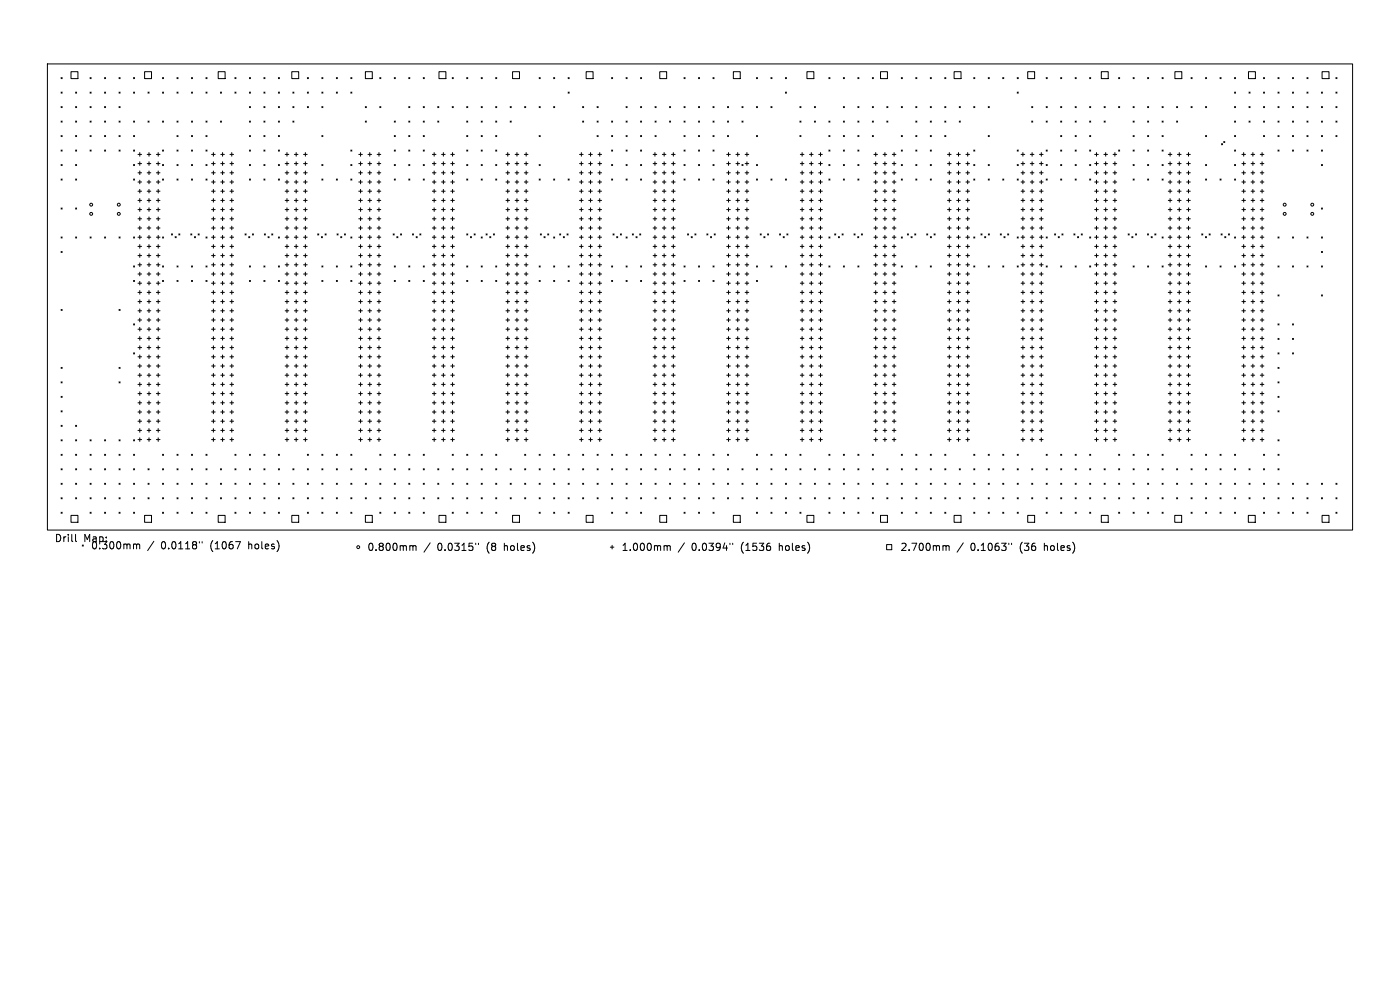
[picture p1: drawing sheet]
<svg xmlns="http://www.w3.org/2000/svg" width="297mm" height="210mm" viewBox="0 0 297 210" stroke-linecap="round" stroke-linejoin="round" font-family="sans-serif">
<defs><g id="words">
<g font-size="2.1">
<text x="11.5" y="115.2">Drill</text>
<text x="17.7" y="115.2">Map:</text>
<text x="19.2" y="116.7">0.300mm</text>
<text x="34.2" y="116.7">0.0118&quot;</text>
<text x="44.7" y="116.7">(1067</text>
<text x="52.9" y="116.7">holes)</text>
<text x="77.8" y="117.1">0.800mm</text>
<text x="92.8" y="117.1">0.0315&quot;</text>
<text x="103.3" y="117.1">(8</text>
<text x="107.1" y="117.1">holes)</text>
<text x="131.8" y="117.1">1.000mm</text>
<text x="146.7" y="117.1">0.0394&quot;</text>
<text x="157.3" y="117.1">(1536</text>
<text x="165.5" y="117.1">holes)</text>
<text x="190.9" y="117.1">2.700mm</text>
<text x="205.9" y="117.1">0.1063&quot;</text>
<text x="216.4" y="117.1">(36</text>
<text x="221.7" y="117.1">holes)</text>
</g>
</g></defs>
<g fill="none" stroke="#000" stroke-width=".21">
<path d="M10.1 13.6h276.8v98.8h-276.8zM13 16.5l.2 .2M13 19.5l.2 .3M13.2 16.5l-.2 .2M13.2 19.5l-.2 .3M15.1 15.2h1.4v1.5h-1.4zM16 19.5l.3 .3M16.3 19.5l-.3 .3M19.1 16.5l.2 .2M19.1 19.5l.2 .3M19.3 16.5l-.2 .2M19.3 19.5l-.2 .3"/>
<path d="M22.2 16.5l.2 .2M22.2 19.5l.2 .3M22.4 16.5l-.2 .2M22.4 19.5l-.2 .3M25.3 19.5l.2 .3M25.3 16.5l.2 .2M25.5 16.5l-.2 .2M25.5 19.5l-.2 .3M28.3 19.5l.3 .3M28.3 16.5l.3 .2M28.6 16.5l-.3 .2M28.6 19.5l-.3 .3"/>
<path d="M30.7 15.2h1.4v1.5h-1.4zM31.4 19.5l.2 .3M31.6 19.5l-.2 .3M34.5 16.5l.2 .2M34.5 19.5l.2 .3M34.7 16.5l-.2 .2M34.7 19.5l-.2 .3M37.5 19.5l.3 .3M37.5 16.5l.3 .2M37.8 19.5l-.3 .3M37.8 16.5l-.3 .2M40.6 19.5l.2 .3"/>
<path d="M40.6 16.5l.2 .2M40.8 16.5l-.2 .2M40.8 19.5l-.2 .3M43.7 19.5l.2 .3M43.7 16.5l.2 .2M43.9 19.5l-.2 .3M43.9 16.5l-.2 .2M46.3 15.2h1.5v1.5h-1.5zM46.8 19.5l.2 .3M47 19.5l-.2 .3M49.8 16.5l.3 .2M49.8 19.5l.3 .3"/>
<path d="M50.1 16.5l-.3 .2M50.1 19.5l-.3 .3M52.9 19.5l.2 .3M52.9 16.5l.2 .2M53.1 16.5l-.2 .2M53.1 19.5l-.2 .3M56 19.5l.2 .3M56 16.5l.2 .2M56.2 16.5l-.2 .2M56.2 19.5l-.2 .3M59.1 16.5l.2 .2M59.1 19.5l.2 .3"/>
<path d="M59.3 19.5l-.2 .3M59.3 16.5l-.2 .2M61.9 15.2h1.5v1.5h-1.5zM62.1 19.5l.3 .3M62.4 19.5l-.3 .3M65.2 16.5l.2 .2M65.2 19.5l.2 .3M65.4 19.5l-.2 .3M65.4 16.5l-.2 .2M68.3 19.5l.2 .3M68.3 16.5l.2 .2M68.5 16.5l-.2 .2"/>
<path d="M68.5 19.5l-.2 .3M71.4 19.5l.2 .3M71.4 16.5l.2 .2M71.6 19.5l-.2 .3M71.6 16.5l-.2 .2M74.4 19.5l.3 .3M74.4 16.5l.3 .2M74.7 16.5l-.3 .2M74.7 19.5l-.3 .3M77.5 15.2h1.5v1.5h-1.5zM80.6 16.5l.2 .2M80.8 16.5l-.2 .2"/>
<path d="M83.6 16.5l.3 .2M83.9 16.5l-.3 .2M86.7 16.5l.2 .2M86.9 16.5l-.2 .2M89.8 16.5l.2 .2M90 16.5l-.2 .2M93.1 15.2h1.5v1.5h-1.5zM95.9 16.5l.3 .2M96.2 16.5l-.3 .2M99 16.5l.2 .2M99.2 16.5l-.2 .2M102.1 16.5l.2 .2"/>
<path d="M102.3 16.5l-.2 .2M105.2 16.5l.2 .2M105.4 16.5l-.2 .2M108.7 15.2h1.5v1.5h-1.5zM114.4 16.5l.2 .2M114.6 16.5l-.2 .2M117.4 16.5l.3 .2M117.7 16.5l-.3 .2M120.5 19.5l.3 .3M120.5 16.5l.3 .2M120.8 16.5l-.3 .2M120.8 19.5l-.3 .3"/>
<path d="M124.3 15.2h1.5v1.5h-1.5zM129.7 16.5l.3 .2M130 16.5l-.3 .2M132.8 16.5l.2 .2M133 16.5l-.2 .2M135.9 16.5l.2 .2M136.1 16.5l-.2 .2M140 15.2h1.4v1.5h-1.4zM145.1 16.5l.2 .2M145.3 16.5l-.2 .2M148.2 16.5l.2 .2M148.4 16.5l-.2 .2"/>
<path d="M151.3 16.5l.2 .2M151.5 16.5l-.2 .2M155.6 15.2h1.4v1.5h-1.4zM160.5 16.5l.2 .2M160.7 16.5l-.2 .2M163.5 16.5l.3 .2M163.8 16.5l-.3 .2M166.6 19.5l.3 .3M166.6 16.5l.3 .2M166.9 16.5l-.3 .2M166.9 19.5l-.3 .3M171.2 15.2h1.5v1.5h-1.5z"/>
<path d="M175.8 16.5l.3 .2M176.1 16.5l-.3 .2M178.9 16.5l.2 .2M179.1 16.5l-.2 .2M182 16.5l.2 .2M182.2 16.5l-.2 .2M185.1 16.5l.2 .2M185.3 16.5l-.2 .2M186.8 15.2h1.5v1.5h-1.5zM191.2 16.5l.2 .2M191.4 16.5l-.2 .2M194.3 16.5l.2 .2"/>
<path d="M194.5 16.5l-.2 .2M197.4 16.5l.2 .2M197.6 16.5l-.2 .2M200.4 16.5l.3 .2M200.7 16.5l-.3 .2M202.4 15.2h1.5v1.5h-1.5zM206.6 16.5l.2 .2M206.8 16.5l-.2 .2M209.6 16.5l.3 .2M209.9 16.5l-.3 .2M212.7 16.5l.3 .2M213 16.5l-.3 .2"/>
<path d="M215.8 19.5l.2 .3M215.8 16.5l.2 .2M216 16.5l-.2 .2M216 19.5l-.2 .3M218 15.2h1.5v1.5h-1.5zM221.9 16.5l.3 .2M222.2 16.5l-.3 .2M225 16.5l.2 .2M225.2 16.5l-.2 .2M228.1 16.5l.2 .2M228.3 16.5l-.2 .2M231.2 16.5l.2 .2"/>
<path d="M231.4 16.5l-.2 .2M233.6 15.2h1.5v1.5h-1.5zM237.3 16.5l.2 .2M237.5 16.5l-.2 .2M240.4 16.5l.2 .2M240.6 16.5l-.2 .2M243.5 16.5l.2 .2M243.7 16.5l-.2 .2M246.5 16.5l.3 .2M246.8 16.5l-.3 .2M249.2 15.2h1.5v1.5h-1.5zM252.7 16.5l.2 .2"/>
<path d="M252.9 16.5l-.2 .2M255.7 16.5l.3 .2M256 16.5l-.3 .2M258.8 16.5l.3 .2M259.1 16.5l-.3 .2M261.9 19.5l.2 .3M261.9 16.5l.2 .2M262.1 16.5l-.2 .2M262.1 19.5l-.2 .3M264.9 15.2h1.4v1.5h-1.4zM265 19.5l.2 .3M265.2 19.5l-.2 .3"/>
<path d="M268 16.5l.3 .2M268 19.5l.3 .3M268.3 16.5l-.3 .2M268.3 19.5l-.3 .3M271.1 19.5l.2 .3M271.1 16.5l.2 .2M271.3 16.5l-.2 .2M271.3 19.5l-.2 .3M274.2 19.5l.2 .3M274.2 16.5l.2 .2M274.4 16.5l-.2 .2M274.4 19.5l-.2 .3"/>
<path d="M277.3 19.5l.2 .3M277.3 16.5l.2 .2M277.5 19.5l-.2 .3M277.5 16.5l-.2 .2M280.3 19.5l.3 .3M280.5 15.2h1.4v1.5h-1.4zM280.6 19.5l-.3 .3M283.4 16.5l.2 .2M283.4 19.5l.2 .3M283.6 16.5l-.2 .2M283.6 19.5l-.2 .3M13 22.6l.2 .2"/>
<path d="M13 25.7l.2 .2M13 28.8l.2 .2M13 31.8l.2 .3M13 34.9l.2 .2M13 38l.2 .2M13.2 22.6l-.2 .2M13.2 25.7l-.2 .2M13.2 28.8l-.2 .2M13.2 31.8l-.2 .3M13.2 34.9l-.2 .2M13.2 38l-.2 .2M16 22.6l.3 .2"/>
<path d="M16 25.7l.3 .2M16 28.8l.3 .2M16 31.8l.3 .3M16 34.9l.3 .2M16 38l.3 .2M16.3 22.6l-.3 .2M16.3 25.7l-.3 .2M16.3 28.8l-.3 .2M16.3 31.8l-.3 .3M16.3 34.9l-.3 .2M16.3 38l-.3 .2M19.1 22.6l.2 .2"/>
<path d="M19.1 25.7l.2 .2M19.1 28.8l.2 .2M19.1 31.8l.2 .3M19.3 22.6l-.2 .2M19.3 25.7l-.2 .2M19.3 28.8l-.2 .2M19.3 31.8l-.2 .3M22.2 28.8l.2 .2M22.2 31.8l.2 .3M22.2 22.6l.2 .2M22.2 25.7l.2 .2M22.4 22.6l-.2 .2"/>
<path d="M22.4 25.7l-.2 .2M22.4 28.8l-.2 .2M22.4 31.8l-.2 .3M25.3 31.8l.2 .3M25.3 22.6l.2 .2M25.3 25.7l.2 .2M25.3 28.8l.2 .2M25.5 22.6l-.2 .2M25.5 25.7l-.2 .2M25.5 31.8l-.2 .3M25.5 28.8l-.2 .2M28.3 34.9l.3 .2"/>
<path d="M28.3 38l.3 .2M28.3 25.7l.3 .2M28.3 28.8l.3 .2M28.3 31.8l.3 .3M28.6 28.8l-.3 .2M28.6 34.9l-.3 .2M28.6 38l-.3 .2M28.6 25.7l-.3 .2M28.6 31.8l-.3 .3M29.3 32.8h.7M29.3 34.7h.7M29.3 36.7h.7"/>
<path d="M29.3 38.6h.7M29.7 32.4v.7M29.7 34.3v.8M29.7 36.3v.7M29.7 38.2v.8M31.2 32.8h.8M31.2 34.7h.8M31.2 36.7h.8M31.2 38.6h.8M31.4 25.7l.2 .2M31.6 32.4v.7M31.6 34.3v.8"/>
<path d="M31.6 36.3v.7M31.6 38.2v.8M31.6 25.7l-.2 .2M33.2 32.8h.7M33.2 34.7h.7M33.2 36.7h.7M33.2 38.6h.7M33.6 32.4v.7M33.6 34.3v.8M33.6 36.3v.7M33.6 38.2v.8M34.5 31.8l.2 .3"/>
<path d="M34.5 34.9l.2 .2M34.5 38l.2 .2M34.5 25.7l.2 .2M34.7 31.8l-.2 .3M34.7 25.7l-.2 .2M34.7 34.9l-.2 .2M34.7 38l-.2 .2M37.5 31.8l.3 .3M37.5 34.9l.3 .2M37.5 38l.3 .2M37.5 28.8l.3 .2M37.5 25.7l.3 .2"/>
<path d="M37.8 25.7l-.3 .2M37.8 28.8l-.3 .2M37.8 31.8l-.3 .3M37.8 34.9l-.3 .2M37.8 38l-.3 .2M40.6 34.9l.2 .2M40.6 38l.2 .2M40.6 31.8l.2 .3M40.6 28.8l.2 .2M40.6 25.7l.2 .2M40.8 25.7l-.2 .2M40.8 38l-.2 .2"/>
<path d="M40.8 28.8l-.2 .2M40.8 31.8l-.2 .3M40.8 34.9l-.2 .2M43.7 38l.2 .2M43.7 34.9l.2 .2M43.7 31.8l.2 .3M43.7 25.7l.2 .2M43.7 28.8l.2 .2M43.9 34.9l-.2 .2M43.9 25.7l-.2 .2M43.9 28.8l-.2 .2M43.9 31.8l-.2 .3"/>
<path d="M43.9 38l-.2 .2M44.9 32.8h.8M44.9 34.7h.8M44.9 36.7h.8M44.9 38.6h.8M45.3 32.4v.7M45.3 34.3v.8M45.3 36.3v.7M45.3 38.2v.8M46.8 25.7l.2 .2M46.8 32.8h.8M46.8 34.7h.8"/>
<path d="M46.8 36.7h.8M46.8 38.6h.8M47 25.7l-.2 .2M47.2 32.4v.7M47.2 34.3v.8M47.2 36.3v.7M47.2 38.2v.8M48.8 32.8h.8M48.8 34.7h.8M48.8 36.7h.8M48.8 38.6h.8M49.2 32.4v.7"/>
<path d="M49.2 34.3v.8M49.2 36.3v.7M49.2 38.2v.8M52.9 31.8l.2 .3M52.9 28.8l.2 .2M52.9 25.7l.2 .2M52.9 22.6l.2 .2M52.9 34.9l.2 .2M52.9 38l.2 .2M53.1 25.7l-.2 .2M53.1 38l-.2 .2M53.1 22.6l-.2 .2"/>
<path d="M53.1 31.8l-.2 .3M53.1 34.9l-.2 .2M53.1 28.8l-.2 .2M56 22.6l.2 .2M56 38l.2 .2M56 25.7l.2 .2M56 28.8l.2 .2M56 31.8l.2 .3M56 34.9l.2 .2M56.2 22.6l-.2 .2M56.2 34.9l-.2 .2M56.2 38l-.2 .2"/>
<path d="M56.2 28.8l-.2 .2M56.2 31.8l-.2 .3M56.2 25.7l-.2 .2M59.1 28.8l.2 .2M59.1 31.8l.2 .3M59.1 34.9l.2 .2M59.1 38l.2 .2M59.1 22.6l.2 .2M59.1 25.7l.2 .2M59.3 31.8l-.2 .3M59.3 34.9l-.2 .2M59.3 38l-.2 .2"/>
<path d="M59.3 25.7l-.2 .2M59.3 28.8l-.2 .2M59.3 22.6l-.2 .2M60.5 32.8h.8M60.5 34.7h.8M60.5 36.7h.8M60.5 38.6h.8M60.9 32.4v.7M60.9 34.3v.8M60.9 36.3v.7M60.9 38.2v.8M62.1 22.6l.3 .2"/>
<path d="M62.1 25.7l.3 .2M62.4 22.6l-.3 .2M62.4 25.7l-.3 .2M62.4 32.8h.8M62.4 34.7h.8M62.4 36.7h.8M62.4 38.6h.8M62.8 32.4v.7M62.8 34.3v.8M62.8 36.3v.7M62.8 38.2v.8M64.4 32.8h.8"/>
<path d="M64.4 34.7h.8M64.4 36.7h.8M64.4 38.6h.8M64.8 32.4v.7M64.8 34.3v.8M64.8 36.3v.7M64.8 38.2v.8M65.2 22.6l.2 .2M65.4 22.6l-.2 .2M68.3 38l.2 .2M68.3 28.8l.2 .2M68.3 34.9l.2 .2"/>
<path d="M68.3 22.6l.2 .2M68.5 22.6l-.2 .2M68.5 28.8l-.2 .2M68.5 34.9l-.2 .2M68.5 38l-.2 .2M71.4 38l.2 .2M71.6 38l-.2 .2M74.4 34.9l.3 .2M74.4 38l.3 .2M74.4 31.8l.3 .3M74.7 31.8l-.3 .3M74.7 34.9l-.3 .2"/>
<path d="M74.7 38l-.3 .2M76.1 32.8h.8M76.1 34.7h.8M76.1 36.7h.8M76.1 38.6h.8M76.5 32.4v.7M76.5 34.3v.8M76.5 36.3v.7M76.5 38.2v.8M77.5 25.7l.2 .2M77.5 22.6l.2 .2M77.7 22.6l-.2 .2"/>
<path d="M77.7 25.7l-.2 .2M78.1 32.8h.7M78.1 34.7h.7M78.1 36.7h.7M78.1 38.6h.7M78.4 32.4v.7M78.4 34.3v.8M78.4 36.3v.7M78.4 38.2v.8M80 32.8h.8M80 34.7h.8M80 36.7h.8"/>
<path d="M80 38.6h.8M80.4 32.4v.7M80.4 34.3v.8M80.4 36.3v.7M80.4 38.2v.8M80.6 22.6l.2 .2M80.8 22.6l-.2 .2M83.6 34.9l.3 .2M83.6 38l.3 .2M83.6 31.8l.3 .3M83.6 28.8l.3 .2M83.6 25.7l.3 .2"/>
<path d="M83.9 25.7l-.3 .2M83.9 28.8l-.3 .2M83.9 31.8l-.3 .3M83.9 34.9l-.3 .2M83.9 38l-.3 .2M86.7 38l.2 .2M86.7 34.9l.2 .2M86.7 31.8l.2 .3M86.7 28.8l.2 .2M86.7 22.6l.2 .2M86.7 25.7l.2 .2M86.9 22.6l-.2 .2"/>
<path d="M86.9 25.7l-.2 .2M86.9 28.8l-.2 .2M86.9 31.8l-.2 .3M86.9 38l-.2 .2M86.9 34.9l-.2 .2M89.8 31.8l.2 .3M89.8 25.7l.2 .2M89.8 22.6l.2 .2M89.8 28.8l.2 .2M89.8 34.9l.2 .2M89.8 38l.2 .2M90 22.6l-.2 .2"/>
<path d="M90 25.7l-.2 .2M90 28.8l-.2 .2M90 34.9l-.2 .2M90 38l-.2 .2M90 31.8l-.2 .3M91.7 32.8h.8M91.7 34.7h.8M91.7 36.7h.8M91.7 38.6h.8M92.1 32.4v.7M92.1 34.3v.8M92.1 36.3v.7"/>
<path d="M92.1 38.2v.8M92.9 22.6l.2 .2M92.9 25.7l.2 .2M93.1 22.6l-.2 .2M93.1 25.7l-.2 .2M93.7 32.8h.7M93.7 34.7h.7M93.7 36.7h.7M93.7 38.6h.7M94.1 32.4v.7M94.1 34.3v.8M94.1 36.3v.7"/>
<path d="M94.1 38.2v.8M95.6 32.8h.8M95.6 34.7h.8M95.6 36.7h.8M95.6 38.6h.8M95.9 22.6l.3 .2M96 32.4v.7M96 34.3v.8M96 36.3v.7M96 38.2v.8M96.2 22.6l-.3 .2M99 31.8l.2 .3"/>
<path d="M99 25.7l.2 .2M99 22.6l.2 .2M99 28.8l.2 .2M99 34.9l.2 .2M99 38l.2 .2M99.2 25.7l-.2 .2M99.2 28.8l-.2 .2M99.2 31.8l-.2 .3M99.2 22.6l-.2 .2M99.2 34.9l-.2 .2M99.2 38l-.2 .2M102.1 34.9l.2 .2"/>
<path d="M102.1 28.8l.2 .2M102.1 25.7l.2 .2M102.1 31.8l.2 .3M102.1 38l.2 .2M102.1 22.6l.2 .2M102.3 22.6l-.2 .2M102.3 25.7l-.2 .2M102.3 28.8l-.2 .2M102.3 31.8l-.2 .3M102.3 34.9l-.2 .2M102.3 38l-.2 .2M105.2 38l.2 .2"/>
<path d="M105.2 31.8l.2 .3M105.2 22.6l.2 .2M105.2 28.8l.2 .2M105.2 34.9l.2 .2M105.2 25.7l.2 .2M105.4 22.6l-.2 .2M105.4 25.7l-.2 .2M105.4 28.8l-.2 .2M105.4 31.8l-.2 .3M105.4 34.9l-.2 .2M105.4 38l-.2 .2M107.3 32.8h.8"/>
<path d="M107.3 34.7h.8M107.3 36.7h.8M107.3 38.6h.8M107.7 32.4v.7M107.7 34.3v.8M107.7 36.3v.7M107.7 38.2v.8M108.2 25.7l.3 .2M108.2 22.6l.3 .2M108.5 22.6l-.3 .2M108.5 25.7l-.3 .2M109.3 32.8h.8"/>
<path d="M109.3 34.7h.8M109.3 36.7h.8M109.3 38.6h.8M109.7 32.4v.7M109.7 34.3v.8M109.7 36.3v.7M109.7 38.2v.8M111.2 32.8h.8M111.2 34.7h.8M111.2 36.7h.8M111.2 38.6h.8M111.3 22.6l.2 .2"/>
<path d="M111.5 22.6l-.2 .2M111.6 32.4v.7M111.6 34.3v.8M111.6 36.3v.7M111.6 38.2v.8M114.4 38l.2 .2M114.4 28.8l.2 .2M114.4 34.9l.2 .2M114.4 22.6l.2 .2M114.6 38l-.2 .2M114.6 22.6l-.2 .2M114.6 28.8l-.2 .2"/>
<path d="M114.6 34.9l-.2 .2M117.4 38l.3 .2M117.4 22.6l.3 .2M117.7 38l-.3 .2M117.7 22.6l-.3 .2M120.5 38l.3 .2M120.8 38l-.3 .2M122.9 32.8h.8M122.9 34.7h.8M122.9 36.7h.8M122.9 38.6h.8M123.3 32.4v.7"/>
<path d="M123.3 34.3v.8M123.3 36.3v.7M123.3 38.2v.8M123.6 25.7l.2 .2M123.6 22.6l.2 .2M123.8 25.7l-.2 .2M123.8 22.6l-.2 .2M124.9 32.8h.8M124.9 34.7h.8M124.9 36.7h.8M124.9 38.6h.8M125.3 32.4v.7"/>
<path d="M125.3 34.3v.8M125.3 36.3v.7M125.3 38.2v.8M126.7 28.8l.2 .2M126.7 25.7l.2 .2M126.7 22.6l.2 .2M126.8 32.8h.8M126.8 34.7h.8M126.8 36.7h.8M126.8 38.6h.8M126.9 22.6l-.2 .2M126.9 25.7l-.2 .2"/>
<path d="M126.9 28.8l-.2 .2M127.2 32.4v.7M127.2 34.3v.8M127.2 36.3v.7M127.2 38.2v.8M129.7 25.7l.3 .2M129.7 28.8l.3 .2M129.7 31.8l.3 .3M129.7 34.9l.3 .2M129.7 38l.3 .2M130 31.8l-.3 .3M130 34.9l-.3 .2"/>
<path d="M130 38l-.3 .2M130 25.7l-.3 .2M130 28.8l-.3 .2M132.8 31.8l.2 .3M132.8 34.9l.2 .2M132.8 38l.2 .2M132.8 22.6l.2 .2M132.8 25.7l.2 .2M132.8 28.8l.2 .2M133 28.8l-.2 .2M133 31.8l-.2 .3M133 34.9l-.2 .2"/>
<path d="M133 38l-.2 .2M133 22.6l-.2 .2M133 25.7l-.2 .2M135.9 34.9l.2 .2M135.9 38l.2 .2M135.9 25.7l.2 .2M135.9 28.8l.2 .2M135.9 31.8l.2 .3M135.9 22.6l.2 .2M136.1 28.8l-.2 .2M136.1 31.8l-.2 .3M136.1 34.9l-.2 .2"/>
<path d="M136.1 38l-.2 .2M136.1 22.6l-.2 .2M136.1 25.7l-.2 .2M138.6 32.8h.7M138.6 34.7h.7M138.6 36.7h.7M138.6 38.6h.7M138.9 32.4v.7M138.9 34.3v.8M138.9 36.3v.7M138.9 38.2v.8M139 28.8l.2 .2"/>
<path d="M139 25.7l.2 .2M139 22.6l.2 .2M139.2 25.7l-.2 .2M139.2 28.8l-.2 .2M139.2 22.6l-.2 .2M140.5 32.8h.8M140.5 34.7h.8M140.5 36.7h.8M140.5 38.6h.8M140.9 32.4v.7M140.9 34.3v.8M140.9 36.3v.7"/>
<path d="M140.9 38.2v.8M142 22.6l.3 .2M142 25.7l.3 .2M142.3 25.7l-.3 .2M142.3 22.6l-.3 .2M142.5 32.8h.7M142.5 34.7h.7M142.5 36.7h.7M142.5 38.6h.7M142.8 32.4v.7M142.8 34.3v.8M142.8 36.3v.7"/>
<path d="M142.8 38.2v.8M145.1 34.9l.2 .2M145.1 38l.2 .2M145.1 25.7l.2 .2M145.1 31.8l.2 .3M145.1 28.8l.2 .2M145.1 22.6l.2 .2M145.3 22.6l-.2 .2M145.3 25.7l-.2 .2M145.3 28.8l-.2 .2M145.3 31.8l-.2 .3M145.3 34.9l-.2 .2"/>
<path d="M145.3 38l-.2 .2M148.2 38l.2 .2M148.2 28.8l.2 .2M148.2 34.9l.2 .2M148.2 31.8l.2 .3M148.2 25.7l.2 .2M148.2 22.6l.2 .2M148.4 22.6l-.2 .2M148.4 25.7l-.2 .2M148.4 28.8l-.2 .2M148.4 31.8l-.2 .3M148.4 34.9l-.2 .2"/>
<path d="M148.4 38l-.2 .2M151.3 31.8l.2 .3M151.3 38l.2 .2M151.3 34.9l.2 .2M151.3 22.6l.2 .2M151.3 28.8l.2 .2M151.3 25.7l.2 .2M151.5 22.6l-.2 .2M151.5 25.7l-.2 .2M151.5 28.8l-.2 .2M151.5 31.8l-.2 .3M151.5 34.9l-.2 .2"/>
<path d="M151.5 38l-.2 .2M154.2 32.8h.7M154.2 34.7h.7M154.2 36.7h.7M154.2 38.6h.7M154.3 25.7l.3 .2M154.3 22.6l.3 .2M154.3 28.8l.3 .2M154.6 32.4v.7M154.6 34.3v.8M154.6 36.3v.7M154.6 38.2v.8"/>
<path d="M154.6 22.6l-.3 .2M154.6 25.7l-.3 .2M154.6 28.8l-.3 .2M156.1 32.8h.8M156.1 34.7h.8M156.1 36.7h.8M156.1 38.6h.8M156.5 32.4v.7M156.5 34.3v.8M156.5 36.3v.7M156.5 38.2v.8M157.4 34.9l.2 .2"/>
<path d="M157.4 25.7l.2 .2M157.4 22.6l.2 .2M157.6 22.6l-.2 .2M157.6 25.7l-.2 .2M157.6 34.9l-.2 .2M158.1 32.8h.7M158.1 34.7h.7M158.1 36.7h.7M158.1 38.6h.7M158.5 32.4v.7M158.5 34.3v.8M158.5 36.3v.7"/>
<path d="M158.5 38.2v.8M160.5 38l.2 .2M160.5 28.8l.2 .2M160.5 34.9l.2 .2M160.5 22.6l.2 .2M160.7 22.6l-.2 .2M160.7 28.8l-.2 .2M160.7 34.9l-.2 .2M160.7 38l-.2 .2M163.5 22.6l.3 .2M163.5 38l.3 .2M163.8 22.6l-.3 .2"/>
<path d="M163.8 38l-.3 .2M166.6 38l.3 .2M166.9 38l-.3 .2M169.7 22.6l.2 .2M169.7 25.7l.2 .2M169.7 28.8l.2 .2M169.8 32.8h.7M169.8 34.7h.7M169.8 36.7h.7M169.8 38.6h.7M169.9 22.6l-.2 .2M169.9 25.7l-.2 .2"/>
<path d="M169.9 28.8l-.2 .2M170.2 32.4v.7M170.2 34.3v.8M170.2 36.3v.7M170.2 38.2v.8M171.7 32.8h.8M171.7 34.7h.8M171.7 36.7h.8M171.7 38.6h.8M172.1 32.4v.7M172.1 34.3v.8M172.1 36.3v.7"/>
<path d="M172.1 38.2v.8M172.8 25.7l.2 .2M172.8 22.6l.2 .2M173 22.6l-.2 .2M173 25.7l-.2 .2M173.7 32.8h.8M173.7 34.7h.8M173.7 36.7h.8M173.7 38.6h.8M174.1 32.4v.7M174.1 34.3v.8M174.1 36.3v.7"/>
<path d="M174.1 38.2v.8M175.8 28.8l.3 .2M175.8 31.8l.3 .3M175.8 34.9l.3 .2M175.8 25.7l.3 .2M175.8 38l.3 .2M176.1 25.7l-.3 .2M176.1 28.8l-.3 .2M176.1 31.8l-.3 .3M176.1 34.9l-.3 .2M176.1 38l-.3 .2M178.9 31.8l.2 .3"/>
<path d="M178.9 34.9l.2 .2M178.9 38l.2 .2M178.9 28.8l.2 .2M178.9 22.6l.2 .2M178.9 25.7l.2 .2M179.1 22.6l-.2 .2M179.1 25.7l-.2 .2M179.1 28.8l-.2 .2M179.1 31.8l-.2 .3M179.1 34.9l-.2 .2M179.1 38l-.2 .2M182 34.9l.2 .2"/>
<path d="M182 38l.2 .2M182 31.8l.2 .3M182 22.6l.2 .2M182 25.7l.2 .2M182 28.8l.2 .2M182.2 22.6l-.2 .2M182.2 25.7l-.2 .2M182.2 28.8l-.2 .2M182.2 31.8l-.2 .3M182.2 34.9l-.2 .2M182.2 38l-.2 .2M185.1 25.7l.2 .2"/>
<path d="M185.1 22.6l.2 .2M185.1 28.8l.2 .2M185.3 22.6l-.2 .2M185.3 25.7l-.2 .2M185.3 28.8l-.2 .2M185.4 32.8h.8M185.4 34.7h.8M185.4 36.7h.8M185.4 38.6h.8M185.8 32.4v.7M185.8 34.3v.8M185.8 36.3v.7"/>
<path d="M185.8 38.2v.8M187.3 32.8h.8M187.3 34.7h.8M187.3 36.7h.8M187.3 38.6h.8M187.7 32.4v.7M187.7 34.3v.8M187.7 36.3v.7M187.7 38.2v.8M188.1 25.7l.3 .2M188.1 22.6l.3 .2M188.4 22.6l-.3 .2"/>
<path d="M188.4 25.7l-.3 .2M189.3 32.8h.8M189.3 34.7h.8M189.3 36.7h.8M189.3 38.6h.8M189.7 32.4v.7M189.7 34.3v.8M189.7 36.3v.7M189.7 38.2v.8M191.2 31.8l.2 .3M191.2 28.8l.2 .2M191.2 34.9l.2 .2"/>
<path d="M191.2 38l.2 .2M191.2 22.6l.2 .2M191.4 22.6l-.2 .2M191.4 28.8l-.2 .2M191.4 31.8l-.2 .3M191.4 34.9l-.2 .2M191.4 38l-.2 .2M194.3 34.9l.2 .2M194.3 31.8l.2 .3M194.3 38l.2 .2M194.3 28.8l.2 .2M194.3 25.7l.2 .2"/>
<path d="M194.3 22.6l.2 .2M194.5 22.6l-.2 .2M194.5 25.7l-.2 .2M194.5 28.8l-.2 .2M194.5 31.8l-.2 .3M194.5 34.9l-.2 .2M194.5 38l-.2 .2M197.4 38l.2 .2M197.4 34.9l.2 .2M197.4 31.8l.2 .3M197.4 28.8l.2 .2M197.4 22.6l.2 .2"/>
<path d="M197.4 25.7l.2 .2M197.6 22.6l-.2 .2M197.6 25.7l-.2 .2M197.6 28.8l-.2 .2M197.6 31.8l-.2 .3M197.6 34.9l-.2 .2M197.6 38l-.2 .2M200.4 25.7l.3 .2M200.4 22.6l.3 .2M200.4 28.8l.3 .2M200.7 22.6l-.3 .2M200.7 25.7l-.3 .2"/>
<path d="M200.7 28.8l-.3 .2M201 32.8h.8M201 34.7h.8M201 36.7h.8M201 38.6h.8M201.4 32.4v.7M201.4 34.3v.8M201.4 36.3v.7M201.4 38.2v.8M203 32.8h.7M203 34.7h.7M203 36.7h.7"/>
<path d="M203 38.6h.7M203.3 32.4v.7M203.3 34.3v.8M203.3 36.3v.7M203.3 38.2v.8M203.5 25.7l.2 .2M203.5 22.6l.2 .2M203.7 22.6l-.2 .2M203.7 25.7l-.2 .2M204.9 32.8h.8M204.9 34.7h.8M204.9 36.7h.8"/>
<path d="M204.9 38.6h.8M205.3 32.4v.7M205.3 34.3v.8M205.3 36.3v.7M205.3 38.2v.8M206.6 22.6l.2 .2M206.6 31.8l.2 .3M206.6 34.9l.2 .2M206.6 38l.2 .2M206.8 22.6l-.2 .2M206.8 31.8l-.2 .3M206.8 34.9l-.2 .2"/>
<path d="M206.8 38l-.2 .2M209.6 34.9l.3 .2M209.6 38l.3 .2M209.6 22.6l.3 .2M209.6 28.8l.3 .2M209.9 22.6l-.3 .2M209.9 28.8l-.3 .2M209.9 34.9l-.3 .2M209.9 38l-.3 .2M212.7 38l.3 .2M213 38l-.3 .2M215.8 31.8l.2 .3"/>
<path d="M215.8 34.9l.2 .2M215.8 38l.2 .2M216 31.8l-.2 .3M216 34.9l-.2 .2M216 38l-.2 .2M216.6 32.8h.8M216.6 34.7h.8M216.6 36.7h.8M216.6 38.6h.8M217 32.4v.7M217 34.3v.8M217 36.3v.7"/>
<path d="M217 38.2v.8M218.6 32.8h.7M218.6 34.7h.7M218.6 36.7h.7M218.6 38.6h.7M218.9 25.7l.2 .2M218.9 22.6l.2 .2M219 32.4v.7M219 34.3v.8M219 36.3v.7M219 38.2v.8M219.1 22.6l-.2 .2"/>
<path d="M219.1 25.7l-.2 .2M220.5 32.8h.8M220.5 34.7h.8M220.5 36.7h.8M220.5 38.6h.8M220.9 32.4v.7M220.9 34.3v.8M220.9 36.3v.7M220.9 38.2v.8M221.9 38l.3 .2M221.9 34.9l.3 .2M221.9 25.7l.3 .2"/>
<path d="M221.9 22.6l.3 .2M221.9 31.8l.3 .3M222.2 22.6l-.3 .2M222.2 25.7l-.3 .2M222.2 31.8l-.3 .3M222.2 34.9l-.3 .2M222.2 38l-.3 .2M225 31.8l.2 .3M225 38l.2 .2M225 28.8l.2 .2M225 25.7l.2 .2M225 34.9l.2 .2"/>
<path d="M225 22.6l.2 .2M225.2 22.6l-.2 .2M225.2 25.7l-.2 .2M225.2 28.8l-.2 .2M225.2 31.8l-.2 .3M225.2 34.9l-.2 .2M225.2 38l-.2 .2M228.1 34.9l.2 .2M228.1 31.8l.2 .3M228.1 28.8l.2 .2M228.1 22.6l.2 .2M228.1 38l.2 .2"/>
<path d="M228.1 25.7l.2 .2M228.3 22.6l-.2 .2M228.3 25.7l-.2 .2M228.3 28.8l-.2 .2M228.3 31.8l-.2 .3M228.3 34.9l-.2 .2M228.3 38l-.2 .2M231.2 38l.2 .2M231.2 34.9l.2 .2M231.2 31.8l.2 .3M231.2 25.7l.2 .2M231.2 22.6l.2 .2"/>
<path d="M231.2 28.8l.2 .2M231.4 22.6l-.2 .2M231.4 25.7l-.2 .2M231.4 28.8l-.2 .2M231.4 31.8l-.2 .3M231.4 34.9l-.2 .2M231.4 38l-.2 .2M232.2 32.8h.8M232.2 34.7h.8M232.2 36.7h.8M232.2 38.6h.8M232.6 32.4v.7"/>
<path d="M232.6 34.3v.8M232.6 36.3v.7M232.6 38.2v.8M234.2 32.8h.8M234.2 34.7h.8M234.2 36.7h.8M234.2 38.6h.8M234.2 25.7l.3 .2M234.2 22.6l.3 .2M234.5 22.6l-.3 .2M234.5 25.7l-.3 .2M234.6 32.4v.7"/>
<path d="M234.6 34.3v.8M234.6 36.3v.7M234.6 38.2v.8M236.1 32.8h.8M236.1 34.7h.8M236.1 36.7h.8M236.1 38.6h.8M236.5 32.4v.7M236.5 34.3v.8M236.5 36.3v.7M236.5 38.2v.8M237.3 31.8l.2 .3"/>
<path d="M237.3 22.6l.2 .2M237.5 22.6l-.2 .2M237.5 31.8l-.2 .3M240.4 25.7l.2 .2M240.4 22.6l.2 .2M240.4 28.8l.2 .2M240.4 31.8l.2 .3M240.4 34.9l.2 .2M240.4 38l.2 .2M240.6 22.6l-.2 .2M240.6 25.7l-.2 .2M240.6 28.8l-.2 .2"/>
<path d="M240.6 31.8l-.2 .3M240.6 38l-.2 .2M240.6 34.9l-.2 .2M243.5 31.8l.2 .3M243.5 34.9l.2 .2M243.5 38l.2 .2M243.5 22.6l.2 .2M243.5 25.7l.2 .2M243.5 28.8l.2 .2M243.7 22.6l-.2 .2M243.7 25.7l-.2 .2M243.7 28.8l-.2 .2"/>
<path d="M243.7 34.9l-.2 .2M243.7 38l-.2 .2M243.7 31.8l-.2 .3M246.5 34.9l.3 .2M246.5 38l.3 .2M246.5 25.7l.3 .2M246.5 28.8l.3 .2M246.5 31.8l.3 .3M246.5 22.6l.3 .2M246.8 22.6l-.3 .2M246.8 25.7l-.3 .2M246.8 31.8l-.3 .3"/>
<path d="M246.8 34.9l-.3 .2M246.8 38l-.3 .2M246.8 28.8l-.3 .2M247.8 32.8h.8M247.8 34.7h.8M247.8 36.7h.8M247.8 38.6h.8M248.2 32.4v.7M248.2 34.3v.8M248.2 36.3v.7M248.2 38.2v.8M249.6 25.7l.2 .2"/>
<path d="M249.6 22.6l.2 .2M249.8 32.8h.8M249.8 34.7h.8M249.8 36.7h.8M249.8 38.6h.8M249.8 22.6l-.2 .2M249.8 25.7l-.2 .2M250.2 32.4v.7M250.2 34.3v.8M250.2 36.3v.7M250.2 38.2v.8M251.7 32.8h.8"/>
<path d="M251.7 34.7h.8M251.7 36.7h.8M251.7 38.6h.8M252.1 32.4v.7M252.1 34.3v.8M252.1 36.3v.7M252.1 38.2v.8M252.7 22.6l.2 .2M252.9 22.6l-.2 .2M255.7 34.9l.3 .2M255.7 38l.3 .2M255.7 28.8l.3 .2"/>
<path d="M255.7 22.6l.3 .2M256 22.6l-.3 .2M256 28.8l-.3 .2M256 34.9l-.3 .2M256 38l-.3 .2M258.8 38l.3 .2M259.1 38l-.3 .2M259.1 30.5l.3 .2M259.4 30.5l-.3 .2M259.6 30l.2 .2M259.8 30l-.2 .2M261.9 31.8l.2 .3"/>
<path d="M261.9 38l.2 .2M261.9 34.9l.2 .2M261.9 25.7l.2 .2M261.9 22.6l.2 .2M261.9 28.8l.2 .2M262.1 22.6l-.2 .2M262.1 25.7l-.2 .2M262.1 34.9l-.2 .2M262.1 38l-.2 .2M262.1 28.8l-.2 .2M262.1 31.8l-.2 .3M263.5 32.8h.7"/>
<path d="M263.5 34.7h.7M263.5 36.7h.7M263.5 38.6h.7M263.8 32.4v.7M263.8 34.3v.8M263.8 36.3v.7M263.8 38.2v.8M265 25.7l.2 .2M265 22.6l.2 .2M265.2 22.6l-.2 .2M265.2 25.7l-.2 .2M265.4 32.8h.8"/>
<path d="M265.4 34.7h.8M265.4 36.7h.8M265.4 38.6h.8M265.8 32.4v.7M265.8 34.3v.8M265.8 36.3v.7M265.8 38.2v.8M267.4 32.8h.7M267.4 34.7h.7M267.4 36.7h.7M267.4 38.6h.7M267.7 32.4v.7"/>
<path d="M267.7 34.3v.8M267.7 36.3v.7M267.7 38.2v.8M268 28.8l.3 .2M268 25.7l.3 .2M268 22.6l.3 .2M268.3 28.8l-.3 .2M268.3 22.6l-.3 .2M268.3 25.7l-.3 .2M271.1 31.8l.2 .3M271.1 28.8l.2 .2M271.1 25.7l.2 .2"/>
<path d="M271.1 22.6l.2 .2M271.3 25.7l-.2 .2M271.3 28.8l-.2 .2M271.3 31.8l-.2 .3M271.3 22.6l-.2 .2M274.2 31.8l.2 .3M274.2 28.8l.2 .2M274.2 22.6l.2 .2M274.2 25.7l.2 .2M274.4 22.6l-.2 .2M274.4 25.7l-.2 .2M274.4 28.8l-.2 .2"/>
<path d="M274.4 31.8l-.2 .3M277.3 25.7l.2 .2M277.3 28.8l.2 .2M277.3 22.6l.2 .2M277.3 31.8l.2 .3M277.5 22.6l-.2 .2M277.5 25.7l-.2 .2M277.5 28.8l-.2 .2M277.5 31.8l-.2 .3M280.3 34.9l.3 .2M280.3 22.6l.3 .2M280.3 25.7l.3 .2"/>
<path d="M280.3 28.8l.3 .2M280.3 31.8l.3 .3M280.6 22.6l-.3 .2M280.6 31.8l-.3 .3M280.6 25.7l-.3 .2M280.6 28.8l-.3 .2M280.6 34.9l-.3 .2M283.4 25.7l.2 .2M283.4 28.8l.2 .2M283.4 22.6l.2 .2M283.6 28.8l-.2 .2M283.6 22.6l-.2 .2"/>
<path d="M283.6 25.7l-.2 .2M13 44.1l.2 .3M13 50.3l.2 .2M13 53.3l.2 .3M13.2 44.1l-.2 .3M13.2 50.3l-.2 .2M13.2 53.3l-.2 .3M16 44.1l.3 .3M16 50.3l.3 .2M16.3 50.3l-.3 .2M16.3 44.1l-.3 .3M19.1 50.3l.2 .2"/>
<path d="M19.3 50.3l-.2 .2M22.2 50.3l.2 .2M22.4 50.3l-.2 .2M25.3 50.3l.2 .2M25.5 50.3l-.2 .2M28.3 59.5l.3 .2M28.3 50.3l.3 .2M28.3 56.4l.3 .2M28.6 50.3l-.3 .2M28.6 56.4l-.3 .2M28.6 59.5l-.3 .2M29.3 40.6h.7"/>
<path d="M29.3 42.5h.7M29.3 44.5h.7M29.3 46.4h.7M29.3 48.4h.7M29.3 50.3h.7M29.3 52.3h.7M29.3 54.2h.7M29.3 56.2h.7M29.3 58.1h.7M29.7 40.2v.7M29.7 42.1v.8M29.7 44.1v.7"/>
<path d="M29.7 46v.8M29.7 48v.7M29.7 49.9v.8M29.7 51.9v.8M29.7 53.8v.8M29.7 55.8v.8M29.7 57.7v.8M29.7 59.7v.8M31.2 40.6h.8M31.2 42.5h.8M31.2 44.5h.8M31.2 46.4h.8"/>
<path d="M31.2 48.4h.8M31.2 50.3h.8M31.2 52.3h.8M31.2 54.2h.8M31.2 56.2h.8M31.2 58.1h.8M31.6 40.2v.7M31.6 42.1v.8M31.6 44.1v.7M31.6 46v.8M31.6 48v.7M31.6 49.9v.8"/>
<path d="M31.6 51.9v.8M31.6 53.8v.8M31.6 55.8v.8M31.6 57.7v.8M31.6 59.7v.8M33.2 40.6h.7M33.2 42.5h.7M33.2 44.5h.7M33.2 46.4h.7M33.2 48.4h.7M33.2 50.3h.7M33.2 52.3h.7"/>
<path d="M33.2 54.2h.7M33.2 56.2h.7M33.2 58.1h.7M33.6 40.2v.7M33.6 42.1v.8M33.6 44.1v.7M33.6 46v.8M33.6 48v.7M33.6 49.9v.8M33.6 51.9v.8M33.6 53.8v.8M33.6 55.8v.8"/>
<path d="M33.6 57.7v.8M33.6 59.7v.8M34.5 50.3l.2 .2M34.5 56.4l.2 .2M34.5 59.5l.2 .2M34.7 56.4l-.2 .2M34.7 59.5l-.2 .2M34.7 50.3l-.2 .2M36.4 49.6l.2 .2M36.6 49.6l-.2 .2M37.2 50.2l.2 .2M37.4 50.2l-.2 .2"/>
<path d="M37.5 56.4l.3 .2M37.5 59.5l.3 .2M37.8 56.4l-.3 .2M37.8 59.5l-.3 .2M37.9 49.6l.3 .2M38.2 49.6l-.3 .2M40.5 49.6l.2 .2M40.6 56.4l.2 .2M40.6 59.5l.2 .2M40.7 49.6l-.2 .2M40.8 56.4l-.2 .2M40.8 59.5l-.2 .2"/>
<path d="M41.2 50.2l.3 .2M41.5 50.2l-.3 .2M42 49.6l.3 .2M42.3 49.6l-.3 .2M43.7 50.3l.2 .2M43.7 56.4l.2 .2M43.7 59.5l.2 .2M43.9 50.3l-.2 .2M43.9 56.4l-.2 .2M43.9 59.5l-.2 .2M44.9 40.6h.8M44.9 42.5h.8"/>
<path d="M44.9 44.5h.8M44.9 46.4h.8M44.9 48.4h.8M44.9 50.3h.8M44.9 52.3h.8M44.9 54.2h.8M44.9 56.2h.8M44.9 58.1h.8M45.3 40.2v.7M45.3 42.1v.8M45.3 44.1v.7M45.3 46v.8"/>
<path d="M45.3 48v.7M45.3 49.9v.8M45.3 51.9v.8M45.3 53.8v.8M45.3 55.8v.8M45.3 57.7v.8M45.3 59.7v.8M46.8 40.6h.8M46.8 42.5h.8M46.8 44.5h.8M46.8 46.4h.8M46.8 48.4h.8"/>
<path d="M46.8 50.3h.8M46.8 52.3h.8M46.8 54.2h.8M46.8 56.2h.8M46.8 58.1h.8M47.2 40.2v.7M47.2 42.1v.8M47.2 44.1v.7M47.2 46v.8M47.2 48v.7M47.2 49.9v.8M47.2 51.9v.8"/>
<path d="M47.2 53.8v.8M47.2 55.8v.8M47.2 57.7v.8M47.2 59.7v.8M48.8 40.6h.8M48.8 42.5h.8M48.8 44.5h.8M48.8 46.4h.8M48.8 48.4h.8M48.8 50.3h.8M48.8 52.3h.8M48.8 54.2h.8"/>
<path d="M48.8 56.2h.8M48.8 58.1h.8M49.2 40.2v.7M49.2 42.1v.8M49.2 44.1v.7M49.2 46v.8M49.2 48v.7M49.2 49.9v.8M49.2 51.9v.8M49.2 53.8v.8M49.2 55.8v.8M49.2 57.7v.8"/>
<path d="M49.2 59.7v.8M52 49.6l.2 .2M52.2 49.6l-.2 .2M52.8 50.2l.2 .2M52.9 56.4l.2 .2M52.9 59.5l.2 .2M53 50.2l-.2 .2M53.1 56.4l-.2 .2M53.1 59.5l-.2 .2M53.5 49.6l.3 .2M53.8 49.6l-.3 .2M56 59.5l.2 .2"/>
<path d="M56 56.4l.2 .2M56.1 49.6l.2 .2M56.2 56.4l-.2 .2M56.2 59.5l-.2 .2M56.3 49.6l-.2 .2M56.9 50.2l.2 .2M57.1 50.2l-.2 .2M57.6 49.6l.3 .2M57.9 49.6l-.3 .2M59.1 59.5l.2 .2M59.1 50.3l.2 .2M59.1 56.4l.2 .2"/>
<path d="M59.3 50.3l-.2 .2M59.3 56.4l-.2 .2M59.3 59.5l-.2 .2M60.5 40.6h.8M60.5 42.5h.8M60.5 44.5h.8M60.5 46.4h.8M60.5 48.4h.8M60.5 50.3h.8M60.5 52.3h.8M60.5 54.2h.8M60.5 56.2h.8"/>
<path d="M60.5 58.1h.8M60.9 40.2v.7M60.9 42.1v.8M60.9 44.1v.7M60.9 46v.8M60.9 48v.7M60.9 49.9v.8M60.9 51.9v.8M60.9 53.8v.8M60.9 55.8v.8M60.9 57.7v.8M60.9 59.7v.8"/>
<path d="M62.4 40.6h.8M62.4 42.5h.8M62.4 44.5h.8M62.4 46.4h.8M62.4 48.4h.8M62.4 50.3h.8M62.4 52.3h.8M62.4 54.2h.8M62.4 56.2h.8M62.4 58.1h.8M62.8 40.2v.7M62.8 42.1v.8"/>
<path d="M62.8 44.1v.7M62.8 46v.8M62.8 48v.7M62.8 49.9v.8M62.8 51.9v.8M62.8 53.8v.8M62.8 55.8v.8M62.8 57.7v.8M62.8 59.7v.8M64.4 40.6h.8M64.4 42.5h.8M64.4 44.5h.8"/>
<path d="M64.4 46.4h.8M64.4 48.4h.8M64.4 50.3h.8M64.4 52.3h.8M64.4 54.2h.8M64.4 56.2h.8M64.4 58.1h.8M64.8 40.2v.7M64.8 42.1v.8M64.8 44.1v.7M64.8 46v.8M64.8 48v.7"/>
<path d="M64.8 49.9v.8M64.8 51.9v.8M64.8 53.8v.8M64.8 55.8v.8M64.8 57.7v.8M64.8 59.7v.8M67.4 49.6l.2 .2M67.6 49.6l-.2 .2M68.2 50.2l.2 .2M68.3 59.5l.2 .2M68.3 56.4l.2 .2M68.4 50.2l-.2 .2"/>
<path d="M68.5 56.4l-.2 .2M68.5 59.5l-.2 .2M69 49.6l.2 .2M69.2 49.6l-.2 .2M71.4 56.4l.2 .2M71.4 59.5l.2 .2M71.5 49.6l.2 .2M71.6 56.4l-.2 .2M71.6 59.5l-.2 .2M71.7 49.6l-.2 .2M72.3 50.2l.2 .2M72.5 50.2l-.2 .2"/>
<path d="M73.1 49.6l.2 .2M73.3 49.6l-.2 .2M74.4 56.4l.3 .2M74.4 59.5l.3 .2M74.4 50.3l.3 .2M74.7 59.5l-.3 .2M74.7 50.3l-.3 .2M74.7 56.4l-.3 .2M76.1 40.6h.8M76.1 42.5h.8M76.1 44.5h.8M76.1 46.4h.8"/>
<path d="M76.1 48.4h.8M76.1 50.3h.8M76.1 52.3h.8M76.1 54.2h.8M76.1 56.2h.8M76.1 58.1h.8M76.5 40.2v.7M76.5 42.1v.8M76.5 44.1v.7M76.5 46v.8M76.5 48v.7M76.5 49.9v.8"/>
<path d="M76.5 51.9v.8M76.5 53.8v.8M76.5 55.8v.8M76.5 57.7v.8M76.5 59.7v.8M78.1 40.6h.7M78.1 42.5h.7M78.1 44.5h.7M78.1 46.4h.7M78.1 48.4h.7M78.1 50.3h.7M78.1 52.3h.7"/>
<path d="M78.1 54.2h.7M78.1 56.2h.7M78.1 58.1h.7M78.4 40.2v.7M78.4 42.1v.8M78.4 44.1v.7M78.4 46v.8M78.4 48v.7M78.4 49.9v.8M78.4 51.9v.8M78.4 53.8v.8M78.4 55.8v.8"/>
<path d="M78.4 57.7v.8M78.4 59.7v.8M80 40.6h.8M80 42.5h.8M80 44.5h.8M80 46.4h.8M80 48.4h.8M80 50.3h.8M80 52.3h.8M80 54.2h.8M80 56.2h.8M80 58.1h.8"/>
<path d="M80.4 40.2v.7M80.4 42.1v.8M80.4 44.1v.7M80.4 46v.8M80.4 48v.7M80.4 49.9v.8M80.4 51.9v.8M80.4 53.8v.8M80.4 55.8v.8M80.4 57.7v.8M80.4 59.7v.8M83.4 49.6l.2 .2"/>
<path d="M83.6 49.6l-.2 .2M83.6 56.4l.3 .2M83.6 59.5l.3 .2M83.9 56.4l-.3 .2M83.9 59.5l-.3 .2M84.2 50.2l.2 .2M84.4 50.2l-.2 .2M85 49.6l.2 .2M85.2 49.6l-.2 .2M86.7 59.5l.2 .2M86.7 56.4l.2 .2M86.9 56.4l-.2 .2"/>
<path d="M86.9 59.5l-.2 .2M87.5 49.6l.2 .2M87.7 49.6l-.2 .2M88.3 50.2l.2 .2M88.5 50.2l-.2 .2M89.1 49.6l.2 .2M89.3 49.6l-.2 .2M89.8 59.5l.2 .2M89.8 56.4l.2 .2M90 56.4l-.2 .2M90 59.5l-.2 .2M91.7 40.6h.8"/>
<path d="M91.7 42.5h.8M91.7 44.5h.8M91.7 46.4h.8M91.7 48.4h.8M91.7 50.3h.8M91.7 52.3h.8M91.7 54.2h.8M91.7 56.2h.8M91.7 58.1h.8M92.1 40.2v.7M92.1 42.1v.8M92.1 44.1v.7"/>
<path d="M92.1 46v.8M92.1 48v.7M92.1 49.9v.8M92.1 51.9v.8M92.1 53.8v.8M92.1 55.8v.8M92.1 57.7v.8M92.1 59.7v.8M93.7 40.6h.7M93.7 42.5h.7M93.7 44.5h.7M93.7 46.4h.7"/>
<path d="M93.7 48.4h.7M93.7 50.3h.7M93.7 52.3h.7M93.7 54.2h.7M93.7 56.2h.7M93.7 58.1h.7M94.1 40.2v.7M94.1 42.1v.8M94.1 44.1v.7M94.1 46v.8M94.1 48v.7M94.1 49.9v.8"/>
<path d="M94.1 51.9v.8M94.1 53.8v.8M94.1 55.8v.8M94.1 57.7v.8M94.1 59.7v.8M95.6 40.6h.8M95.6 42.5h.8M95.6 44.5h.8M95.6 46.4h.8M95.6 48.4h.8M95.6 50.3h.8M95.6 52.3h.8"/>
<path d="M95.6 54.2h.8M95.6 56.2h.8M95.6 58.1h.8M96 40.2v.7M96 42.1v.8M96 44.1v.7M96 46v.8M96 48v.7M96 49.9v.8M96 51.9v.8M96 53.8v.8M96 55.8v.8"/>
<path d="M96 57.7v.8M96 59.7v.8M99 56.4l.2 .2M99 59.5l.2 .2M99 49.6l.2 .2M99.2 56.4l-.2 .2M99.2 59.5l-.2 .2M99.2 49.6l-.2 .2M99.8 50.2l.2 .2M100 50.2l-.2 .2M100.6 49.6l.2 .2M100.8 49.6l-.2 .2"/>
<path d="M102.1 50.3l.2 .2M102.1 59.5l.2 .2M102.1 56.4l.2 .2M102.3 50.3l-.2 .2M102.3 56.4l-.2 .2M102.3 59.5l-.2 .2M103.1 49.6l.2 .2M103.3 49.6l-.2 .2M103.9 50.2l.2 .2M104.1 50.2l-.2 .2M104.7 49.6l.2 .2M104.9 49.6l-.2 .2"/>
<path d="M105.2 59.5l.2 .2M105.2 56.4l.2 .2M105.4 56.4l-.2 .2M105.4 59.5l-.2 .2M107.3 40.6h.8M107.3 42.5h.8M107.3 44.5h.8M107.3 46.4h.8M107.3 48.4h.8M107.3 50.3h.8M107.3 52.3h.8M107.3 54.2h.8"/>
<path d="M107.3 56.2h.8M107.3 58.1h.8M107.7 40.2v.7M107.7 42.1v.8M107.7 44.1v.7M107.7 46v.8M107.7 48v.7M107.7 49.9v.8M107.7 51.9v.8M107.7 53.8v.8M107.7 55.8v.8M107.7 57.7v.8"/>
<path d="M107.7 59.7v.8M109.3 40.6h.8M109.3 42.5h.8M109.3 44.5h.8M109.3 46.4h.8M109.3 48.4h.8M109.3 50.3h.8M109.3 52.3h.8M109.3 54.2h.8M109.3 56.2h.8M109.3 58.1h.8M109.7 40.2v.7"/>
<path d="M109.7 42.1v.8M109.7 44.1v.7M109.7 46v.8M109.7 48v.7M109.7 49.9v.8M109.7 51.9v.8M109.7 53.8v.8M109.7 55.8v.8M109.7 57.7v.8M109.7 59.7v.8M111.2 40.6h.8M111.2 42.5h.8"/>
<path d="M111.2 44.5h.8M111.2 46.4h.8M111.2 48.4h.8M111.2 50.3h.8M111.2 52.3h.8M111.2 54.2h.8M111.2 56.2h.8M111.2 58.1h.8M111.6 40.2v.7M111.6 42.1v.8M111.6 44.1v.7M111.6 46v.8"/>
<path d="M111.6 48v.7M111.6 49.9v.8M111.6 51.9v.8M111.6 53.8v.8M111.6 55.8v.8M111.6 57.7v.8M111.6 59.7v.8M114.4 59.5l.2 .2M114.4 56.4l.2 .2M114.6 56.4l-.2 .2M114.6 59.5l-.2 .2M114.6 49.6l.3 .2"/>
<path d="M114.9 49.6l-.3 .2M115.4 50.2l.2 .2M115.6 50.2l-.2 .2M116.2 49.6l.2 .2M116.4 49.6l-.2 .2M117.4 50.3l.3 .2M117.4 56.4l.3 .2M117.4 59.5l.3 .2M117.7 50.3l-.3 .2M117.7 56.4l-.3 .2M117.7 59.5l-.3 .2M118.7 49.6l.3 .2"/>
<path d="M119 49.6l-.3 .2M119.5 50.2l.2 .2M119.7 50.2l-.2 .2M120.3 49.6l.2 .2M120.5 49.6l-.2 .2M120.5 56.4l.3 .2M120.5 59.5l.3 .2M120.8 56.4l-.3 .2M120.8 59.5l-.3 .2M122.9 40.6h.8M122.9 42.5h.8M122.9 44.5h.8"/>
<path d="M122.9 46.4h.8M122.9 48.4h.8M122.9 50.3h.8M122.9 52.3h.8M122.9 54.2h.8M122.9 56.2h.8M122.9 58.1h.8M123.3 40.2v.7M123.3 42.1v.8M123.3 44.1v.7M123.3 46v.8M123.3 48v.7"/>
<path d="M123.3 49.9v.8M123.3 51.9v.8M123.3 53.8v.8M123.3 55.8v.8M123.3 57.7v.8M123.3 59.7v.8M124.9 40.6h.8M124.9 42.5h.8M124.9 44.5h.8M124.9 46.4h.8M124.9 48.4h.8M124.9 50.3h.8"/>
<path d="M124.9 52.3h.8M124.9 54.2h.8M124.9 56.2h.8M124.9 58.1h.8M125.3 40.2v.7M125.3 42.1v.8M125.3 44.1v.7M125.3 46v.8M125.3 48v.7M125.3 49.9v.8M125.3 51.9v.8M125.3 53.8v.8"/>
<path d="M125.3 55.8v.8M125.3 57.7v.8M125.3 59.7v.8M126.8 40.6h.8M126.8 42.5h.8M126.8 44.5h.8M126.8 46.4h.8M126.8 48.4h.8M126.8 50.3h.8M126.8 52.3h.8M126.8 54.2h.8M126.8 56.2h.8"/>
<path d="M126.8 58.1h.8M127.2 40.2v.7M127.2 42.1v.8M127.2 44.1v.7M127.2 46v.8M127.2 48v.7M127.2 49.9v.8M127.2 51.9v.8M127.2 53.8v.8M127.2 55.8v.8M127.2 57.7v.8M127.2 59.7v.8"/>
<path d="M129.7 56.4l.3 .2M129.7 59.5l.3 .2M130 56.4l-.3 .2M130 59.5l-.3 .2M130 49.6l.3 .2M130.3 49.6l-.3 .2M130.8 50.2l.3 .2M131.1 50.2l-.3 .2M131.6 49.6l.2 .2M131.8 49.6l-.2 .2M132.8 59.5l.2 .2M132.8 50.3l.2 .2"/>
<path d="M132.8 56.4l.2 .2M133 50.3l-.2 .2M133 56.4l-.2 .2M133 59.5l-.2 .2M134.1 49.6l.3 .2M134.4 49.6l-.3 .2M134.9 50.2l.3 .2M135.2 50.2l-.3 .2M135.7 49.6l.2 .2M135.9 59.5l.2 .2M135.9 56.4l.2 .2M135.9 49.6l-.2 .2"/>
<path d="M136.1 56.4l-.2 .2M136.1 59.5l-.2 .2M138.6 40.6h.7M138.6 42.5h.7M138.6 44.5h.7M138.6 46.4h.7M138.6 48.4h.7M138.6 50.3h.7M138.6 52.3h.7M138.6 54.2h.7M138.6 56.2h.7M138.6 58.1h.7"/>
<path d="M138.9 40.2v.7M138.9 42.1v.8M138.9 44.1v.7M138.9 46v.8M138.9 48v.7M138.9 49.9v.8M138.9 51.9v.8M138.9 53.8v.8M138.9 55.8v.8M138.9 57.7v.8M138.9 59.7v.8M140.5 40.6h.8"/>
<path d="M140.5 42.5h.8M140.5 44.5h.8M140.5 46.4h.8M140.5 48.4h.8M140.5 50.3h.8M140.5 52.3h.8M140.5 54.2h.8M140.5 56.2h.8M140.5 58.1h.8M140.9 40.2v.7M140.9 42.1v.8M140.9 44.1v.7"/>
<path d="M140.9 46v.8M140.9 48v.7M140.9 49.9v.8M140.9 51.9v.8M140.9 53.8v.8M140.9 55.8v.8M140.9 57.7v.8M140.9 59.7v.8M142.5 40.6h.7M142.5 42.5h.7M142.5 44.5h.7M142.5 46.4h.7"/>
<path d="M142.5 48.4h.7M142.5 50.3h.7M142.5 52.3h.7M142.5 54.2h.7M142.5 56.2h.7M142.5 58.1h.7M142.8 40.2v.7M142.8 42.1v.8M142.8 44.1v.7M142.8 46v.8M142.8 48v.7M142.8 49.9v.8"/>
<path d="M142.8 51.9v.8M142.8 53.8v.8M142.8 55.8v.8M142.8 57.7v.8M142.8 59.7v.8M145.1 56.4l.2 .2M145.1 59.5l.2 .2M145.3 56.4l-.2 .2M145.3 59.5l-.2 .2M145.9 49.6l.2 .2M146.1 49.6l-.2 .2M146.6 50.2l.3 .2"/>
<path d="M146.9 50.2l-.3 .2M147.4 49.6l.2 .2M147.6 49.6l-.2 .2M148.2 56.4l.2 .2M148.2 59.5l.2 .2M148.4 56.4l-.2 .2M148.4 59.5l-.2 .2M149.9 49.6l.3 .2M150.2 49.6l-.3 .2M150.7 50.2l.3 .2M151 50.2l-.3 .2M151.3 56.4l.2 .2"/>
<path d="M151.3 59.5l.2 .2M151.5 56.4l-.2 .2M151.5 59.5l-.2 .2M151.5 49.6l.2 .2M151.7 49.6l-.2 .2M154.2 40.6h.7M154.2 42.5h.7M154.2 44.5h.7M154.2 46.4h.7M154.2 48.4h.7M154.2 50.3h.7M154.2 52.3h.7"/>
<path d="M154.2 54.2h.7M154.2 56.2h.7M154.2 58.1h.7M154.6 40.2v.7M154.6 42.1v.8M154.6 44.1v.7M154.6 46v.8M154.6 48v.7M154.6 49.9v.8M154.6 51.9v.8M154.6 53.8v.8M154.6 55.8v.8"/>
<path d="M154.6 57.7v.8M154.6 59.7v.8M156.1 40.6h.8M156.1 42.5h.8M156.1 44.5h.8M156.1 46.4h.8M156.1 48.4h.8M156.1 50.3h.8M156.1 52.3h.8M156.1 54.2h.8M156.1 56.2h.8M156.1 58.1h.8"/>
<path d="M156.5 40.2v.7M156.5 42.1v.8M156.5 44.1v.7M156.5 46v.8M156.5 48v.7M156.5 49.9v.8M156.5 51.9v.8M156.5 53.8v.8M156.5 55.8v.8M156.5 57.7v.8M156.5 59.7v.8M158.1 40.6h.7"/>
<path d="M158.1 42.5h.7M158.1 44.5h.7M158.1 46.4h.7M158.1 48.4h.7M158.1 50.3h.7M158.1 52.3h.7M158.1 54.2h.7M158.1 56.2h.7M158.1 58.1h.7M158.5 40.2v.7M158.5 42.1v.8M158.5 44.1v.7"/>
<path d="M158.5 46v.8M158.5 48v.7M158.5 49.9v.8M158.5 51.9v.8M158.5 53.8v.8M158.5 55.8v.8M158.5 57.7v.8M158.5 59.7v.8M160.5 56.4l.2 .2M160.5 59.5l.2 .2M160.7 56.4l-.2 .2M160.7 59.5l-.2 .2"/>
<path d="M161.3 49.6l.2 .2M161.5 49.6l-.2 .2M162 50.2l.3 .2M162.3 50.2l-.3 .2M162.8 49.6l.3 .2M163.1 49.6l-.3 .2M163.5 56.4l.3 .2M163.8 56.4l-.3 .2M165.4 49.6l.2 .2M165.6 49.6l-.2 .2M166.1 50.2l.3 .2M166.4 50.2l-.3 .2"/>
<path d="M166.6 56.4l.3 .2M166.9 56.4l-.3 .2M166.9 49.6l.3 .2M167.2 49.6l-.3 .2M169.8 40.6h.7M169.8 42.5h.7M169.8 44.5h.7M169.8 46.4h.7M169.8 48.4h.7M169.8 50.3h.7M169.8 52.3h.7M169.8 54.2h.7"/>
<path d="M169.8 56.2h.7M169.8 58.1h.7M170.2 40.2v.7M170.2 42.1v.8M170.2 44.1v.7M170.2 46v.8M170.2 48v.7M170.2 49.9v.8M170.2 51.9v.8M170.2 53.8v.8M170.2 55.8v.8M170.2 57.7v.8"/>
<path d="M170.2 59.7v.8M171.7 40.6h.8M171.7 42.5h.8M171.7 44.5h.8M171.7 46.4h.8M171.7 48.4h.8M171.7 50.3h.8M171.7 52.3h.8M171.7 54.2h.8M171.7 56.2h.8M171.7 58.1h.8M172.1 40.2v.7"/>
<path d="M172.1 42.1v.8M172.1 44.1v.7M172.1 46v.8M172.1 48v.7M172.1 49.9v.8M172.1 51.9v.8M172.1 53.8v.8M172.1 55.8v.8M172.1 57.7v.8M172.1 59.7v.8M173.7 40.6h.8M173.7 42.5h.8"/>
<path d="M173.7 44.5h.8M173.7 46.4h.8M173.7 48.4h.8M173.7 50.3h.8M173.7 52.3h.8M173.7 54.2h.8M173.7 56.2h.8M173.7 58.1h.8M174.1 40.2v.7M174.1 42.1v.8M174.1 44.1v.7M174.1 46v.8"/>
<path d="M174.1 48v.7M174.1 49.9v.8M174.1 51.9v.8M174.1 53.8v.8M174.1 55.8v.8M174.1 57.7v.8M174.1 59.7v.8M175.8 50.3l.3 .2M175.8 56.4l.3 .2M176.1 50.3l-.3 .2M176.1 56.4l-.3 .2M177.1 49.6l.2 .2"/>
<path d="M177.3 49.6l-.2 .2M177.9 50.2l.2 .2M178.1 50.2l-.2 .2M178.6 49.6l.3 .2M178.9 49.6l-.3 .2M178.9 56.4l.2 .2M179.1 56.4l-.2 .2M181.2 49.6l.2 .2M181.4 49.6l-.2 .2M182 50.2l.2 .2M182 56.4l.2 .2M182.2 50.2l-.2 .2"/>
<path d="M182.2 56.4l-.2 .2M182.7 49.6l.3 .2M183 49.6l-.3 .2M185.4 40.6h.8M185.4 42.5h.8M185.4 44.5h.8M185.4 46.4h.8M185.4 48.4h.8M185.4 50.3h.8M185.4 52.3h.8M185.4 54.2h.8M185.4 56.2h.8"/>
<path d="M185.4 58.1h.8M185.8 40.2v.7M185.8 42.1v.8M185.8 44.1v.7M185.8 46v.8M185.8 48v.7M185.8 49.9v.8M185.8 51.9v.8M185.8 53.8v.8M185.8 55.8v.8M185.8 57.7v.8M185.8 59.7v.8"/>
<path d="M187.3 40.6h.8M187.3 42.5h.8M187.3 44.5h.8M187.3 46.4h.8M187.3 48.4h.8M187.3 50.3h.8M187.3 52.3h.8M187.3 54.2h.8M187.3 56.2h.8M187.3 58.1h.8M187.7 40.2v.7M187.7 42.1v.8"/>
<path d="M187.7 44.1v.7M187.7 46v.8M187.7 48v.7M187.7 49.9v.8M187.7 51.9v.8M187.7 53.8v.8M187.7 55.8v.8M187.7 57.7v.8M187.7 59.7v.8M189.3 40.6h.8M189.3 42.5h.8M189.3 44.5h.8"/>
<path d="M189.3 46.4h.8M189.3 48.4h.8M189.3 50.3h.8M189.3 52.3h.8M189.3 54.2h.8M189.3 56.2h.8M189.3 58.1h.8M189.7 40.2v.7M189.7 42.1v.8M189.7 44.1v.7M189.7 46v.8M189.7 48v.7"/>
<path d="M189.7 49.9v.8M189.7 51.9v.8M189.7 53.8v.8M189.7 55.8v.8M189.7 57.7v.8M189.7 59.7v.8M191.2 50.3l.2 .2M191.2 56.4l.2 .2M191.4 50.3l-.2 .2M191.4 56.4l-.2 .2M192.5 49.6l.2 .2M192.7 49.6l-.2 .2"/>
<path d="M193.3 50.2l.2 .2M193.5 50.2l-.2 .2M194.1 49.6l.2 .2M194.3 56.4l.2 .2M194.3 49.6l-.2 .2M194.5 56.4l-.2 .2M196.6 49.6l.2 .2M196.8 49.6l-.2 .2M197.4 56.4l.2 .2M197.4 50.2l.2 .2M197.6 56.4l-.2 .2M197.6 50.2l-.2 .2"/>
<path d="M198.2 49.6l.2 .2M198.4 49.6l-.2 .2M201 40.6h.8M201 42.5h.8M201 44.5h.8M201 46.4h.8M201 48.4h.8M201 50.3h.8M201 52.3h.8M201 54.2h.8M201 56.2h.8M201 58.1h.8"/>
<path d="M201.4 40.2v.7M201.4 42.1v.8M201.4 44.1v.7M201.4 46v.8M201.4 48v.7M201.4 49.9v.8M201.4 51.9v.8M201.4 53.8v.8M201.4 55.8v.8M201.4 57.7v.8M201.4 59.7v.8M203 40.6h.7"/>
<path d="M203 42.5h.7M203 44.5h.7M203 46.4h.7M203 48.4h.7M203 50.3h.7M203 52.3h.7M203 54.2h.7M203 56.2h.7M203 58.1h.7M203.3 40.2v.7M203.3 42.1v.8M203.3 44.1v.7"/>
<path d="M203.3 46v.8M203.3 48v.7M203.3 49.9v.8M203.3 51.9v.8M203.3 53.8v.8M203.3 55.8v.8M203.3 57.7v.8M203.3 59.7v.8M204.9 40.6h.8M204.9 42.5h.8M204.9 44.5h.8M204.9 46.4h.8"/>
<path d="M204.9 48.4h.8M204.9 50.3h.8M204.9 52.3h.8M204.9 54.2h.8M204.9 56.2h.8M204.9 58.1h.8M205.3 40.2v.7M205.3 42.1v.8M205.3 44.1v.7M205.3 46v.8M205.3 48v.7M205.3 49.9v.8"/>
<path d="M205.3 51.9v.8M205.3 53.8v.8M205.3 55.8v.8M205.3 57.7v.8M205.3 59.7v.8M206.6 50.3l.2 .2M206.6 56.4l.2 .2M206.8 50.3l-.2 .2M206.8 56.4l-.2 .2M208.1 49.6l.2 .2M208.3 49.6l-.2 .2M208.9 50.2l.2 .2"/>
<path d="M209.1 50.2l-.2 .2M209.6 56.4l.3 .2M209.7 49.6l.2 .2M209.9 56.4l-.3 .2M209.9 49.6l-.2 .2M212.2 49.6l.2 .2M212.4 49.6l-.2 .2M212.7 56.4l.3 .2M213 56.4l-.3 .2M213 50.2l.2 .2M213.2 50.2l-.2 .2M213.8 49.6l.2 .2"/>
<path d="M214 49.6l-.2 .2M215.8 50.3l.2 .2M215.8 56.4l.2 .2M216 50.3l-.2 .2M216 56.4l-.2 .2M216.6 40.6h.8M216.6 42.5h.8M216.6 44.5h.8M216.6 46.4h.8M216.6 48.4h.8M216.6 50.3h.8M216.6 52.3h.8"/>
<path d="M216.6 54.2h.8M216.6 56.2h.8M216.6 58.1h.8M217 40.2v.7M217 42.1v.8M217 44.1v.7M217 46v.8M217 48v.7M217 49.9v.8M217 51.9v.8M217 53.8v.8M217 55.8v.8"/>
<path d="M217 57.7v.8M217 59.7v.8M218.6 40.6h.7M218.6 42.5h.7M218.6 44.5h.7M218.6 46.4h.7M218.6 48.4h.7M218.6 50.3h.7M218.6 52.3h.7M218.6 54.2h.7M218.6 56.2h.7M218.6 58.1h.7"/>
<path d="M219 40.2v.7M219 42.1v.8M219 44.1v.7M219 46v.8M219 48v.7M219 49.9v.8M219 51.9v.8M219 53.8v.8M219 55.8v.8M219 57.7v.8M219 59.7v.8M220.5 40.6h.8"/>
<path d="M220.5 42.5h.8M220.5 44.5h.8M220.5 46.4h.8M220.5 48.4h.8M220.5 50.3h.8M220.5 52.3h.8M220.5 54.2h.8M220.5 56.2h.8M220.5 58.1h.8M220.9 40.2v.7M220.9 42.1v.8M220.9 44.1v.7"/>
<path d="M220.9 46v.8M220.9 48v.7M220.9 49.9v.8M220.9 51.9v.8M220.9 53.8v.8M220.9 55.8v.8M220.9 57.7v.8M220.9 59.7v.8M221.9 50.3l.3 .2M221.9 56.4l.3 .2M222.2 50.3l-.3 .2M222.2 56.4l-.3 .2"/>
<path d="M223.7 49.6l.2 .2M223.9 49.6l-.2 .2M224.5 50.2l.2 .2M224.7 50.2l-.2 .2M225 56.4l.2 .2M225.2 56.4l-.2 .2M225.3 49.6l.2 .2M225.5 49.6l-.2 .2M227.8 49.6l.2 .2M228 49.6l-.2 .2M228.1 56.4l.2 .2M228.3 56.4l-.2 .2"/>
<path d="M228.6 50.2l.2 .2M228.8 50.2l-.2 .2M229.4 49.6l.2 .2M229.6 49.6l-.2 .2M231.2 50.3l.2 .2M231.2 56.4l.2 .2M231.4 50.3l-.2 .2M231.4 56.4l-.2 .2M232.2 40.6h.8M232.2 42.5h.8M232.2 44.5h.8M232.2 46.4h.8"/>
<path d="M232.2 48.4h.8M232.2 50.3h.8M232.2 52.3h.8M232.2 54.2h.8M232.2 56.2h.8M232.2 58.1h.8M232.6 40.2v.7M232.6 42.1v.8M232.6 44.1v.7M232.6 46v.8M232.6 48v.7M232.6 49.9v.8"/>
<path d="M232.6 51.9v.8M232.6 53.8v.8M232.6 55.8v.8M232.6 57.7v.8M232.6 59.7v.8M234.2 40.6h.8M234.2 42.5h.8M234.2 44.5h.8M234.2 46.4h.8M234.2 48.4h.8M234.2 50.3h.8M234.2 52.3h.8"/>
<path d="M234.2 54.2h.8M234.2 56.2h.8M234.2 58.1h.8M234.6 40.2v.7M234.6 42.1v.8M234.6 44.1v.7M234.6 46v.8M234.6 48v.7M234.6 49.9v.8M234.6 51.9v.8M234.6 53.8v.8M234.6 55.8v.8"/>
<path d="M234.6 57.7v.8M234.6 59.7v.8M236.1 40.6h.8M236.1 42.5h.8M236.1 44.5h.8M236.1 46.4h.8M236.1 48.4h.8M236.1 50.3h.8M236.1 52.3h.8M236.1 54.2h.8M236.1 56.2h.8M236.1 58.1h.8"/>
<path d="M236.5 40.2v.7M236.5 42.1v.8M236.5 44.1v.7M236.5 46v.8M236.5 48v.7M236.5 49.9v.8M236.5 51.9v.8M236.5 53.8v.8M236.5 55.8v.8M236.5 57.7v.8M236.5 59.7v.8M239.3 49.6l.3 .2"/>
<path d="M239.6 49.6l-.3 .2M240.1 50.2l.2 .2M240.3 50.2l-.2 .2M240.4 56.4l.2 .2M240.6 56.4l-.2 .2M240.9 49.6l.2 .2M241.1 49.6l-.2 .2M243.4 49.6l.3 .2M243.5 56.4l.2 .2M243.7 49.6l-.3 .2M243.7 56.4l-.2 .2M244.2 50.2l.2 .2"/>
<path d="M244.4 50.2l-.2 .2M245 49.6l.2 .2M245.2 49.6l-.2 .2M246.5 50.3l.3 .2M246.5 56.4l.3 .2M246.8 50.3l-.3 .2M246.8 56.4l-.3 .2M247.8 40.6h.8M247.8 42.5h.8M247.8 44.5h.8M247.8 46.4h.8M247.8 48.4h.8"/>
<path d="M247.8 50.3h.8M247.8 52.3h.8M247.8 54.2h.8M247.8 56.2h.8M247.8 58.1h.8M248.2 40.2v.7M248.2 42.1v.8M248.2 44.1v.7M248.2 46v.8M248.2 48v.7M248.2 49.9v.8M248.2 51.9v.8"/>
<path d="M248.2 53.8v.8M248.2 55.8v.8M248.2 57.7v.8M248.2 59.7v.8M249.8 40.6h.8M249.8 42.5h.8M249.8 44.5h.8M249.8 46.4h.8M249.8 48.4h.8M249.8 50.3h.8M249.8 52.3h.8M249.8 54.2h.8"/>
<path d="M249.8 56.2h.8M249.8 58.1h.8M250.2 40.2v.7M250.2 42.1v.8M250.2 44.1v.7M250.2 46v.8M250.2 48v.7M250.2 49.9v.8M250.2 51.9v.8M250.2 53.8v.8M250.2 55.8v.8M250.2 57.7v.8"/>
<path d="M250.2 59.7v.8M251.7 40.6h.8M251.7 42.5h.8M251.7 44.5h.8M251.7 46.4h.8M251.7 48.4h.8M251.7 50.3h.8M251.7 52.3h.8M251.7 54.2h.8M251.7 56.2h.8M251.7 58.1h.8M252.1 40.2v.7"/>
<path d="M252.1 42.1v.8M252.1 44.1v.7M252.1 46v.8M252.1 48v.7M252.1 49.9v.8M252.1 51.9v.8M252.1 53.8v.8M252.1 55.8v.8M252.1 57.7v.8M252.1 59.7v.8M254.9 49.6l.3 .2M255.2 49.6l-.3 .2"/>
<path d="M255.7 50.2l.3 .2M255.7 56.4l.3 .2M256 50.2l-.3 .2M256 56.4l-.3 .2M256.5 49.6l.2 .2M256.7 49.6l-.2 .2M258.8 56.4l.3 .2M259 49.6l.3 .2M259.1 56.4l-.3 .2M259.3 49.6l-.3 .2M259.8 50.2l.3 .2M260.1 50.2l-.3 .2"/>
<path d="M260.6 49.6l.2 .2M260.8 49.6l-.2 .2M261.9 50.3l.2 .2M261.9 56.4l.2 .2M262.1 56.4l-.2 .2M262.1 50.3l-.2 .2M263.5 40.6h.7M263.5 42.5h.7M263.5 44.5h.7M263.5 46.4h.7M263.5 48.4h.7M263.5 50.3h.7"/>
<path d="M263.5 52.3h.7M263.5 54.2h.7M263.5 56.2h.7M263.5 58.1h.7M263.8 40.2v.7M263.8 42.1v.8M263.8 44.1v.7M263.8 46v.8M263.8 48v.7M263.8 49.9v.8M263.8 51.9v.8M263.8 53.8v.8"/>
<path d="M263.8 55.8v.8M263.8 57.7v.8M263.8 59.7v.8M265.4 40.6h.8M265.4 42.5h.8M265.4 44.5h.8M265.4 46.4h.8M265.4 48.4h.8M265.4 50.3h.8M265.4 52.3h.8M265.4 54.2h.8M265.4 56.2h.8"/>
<path d="M265.4 58.1h.8M265.8 40.2v.7M265.8 42.1v.8M265.8 44.1v.7M265.8 46v.8M265.8 48v.7M265.8 49.9v.8M265.8 51.9v.8M265.8 53.8v.8M265.8 55.8v.8M265.8 57.7v.8M265.8 59.7v.8"/>
<path d="M267.4 40.6h.7M267.4 42.5h.7M267.4 44.5h.7M267.4 46.4h.7M267.4 48.4h.7M267.4 50.3h.7M267.4 52.3h.7M267.4 54.2h.7M267.4 56.2h.7M267.4 58.1h.7M267.7 40.2v.7M267.7 42.1v.8"/>
<path d="M267.7 44.1v.7M267.7 46v.8M267.7 48v.7M267.7 49.9v.8M267.7 51.9v.8M267.7 53.8v.8M267.7 55.8v.8M267.7 57.7v.8M267.7 59.7v.8M271.1 50.3l.2 .2M271.1 56.4l.2 .2M271.3 50.3l-.2 .2"/>
<path d="M271.3 56.4l-.2 .2M274.2 50.3l.2 .2M274.2 56.4l.2 .2M274.4 50.3l-.2 .2M274.4 56.4l-.2 .2M277.3 56.4l.2 .2M277.3 50.3l.2 .2M277.5 50.3l-.2 .2M277.5 56.4l-.2 .2M280.3 56.4l.3 .2M280.3 53.3l.3 .3M280.3 44.1l.3 .3"/>
<path d="M280.3 50.3l.3 .2M280.6 44.1l-.3 .3M280.6 50.3l-.3 .2M280.6 53.3l-.3 .3M280.6 56.4l-.3 .2M13 65.6l.2 .3M13 77.9l.2 .3M13.2 65.6l-.2 .3M13.2 77.9l-.2 .3M25.3 65.6l.2 .3M25.3 77.9l.2 .3M25.5 65.6l-.2 .3"/>
<path d="M25.5 77.9l-.2 .3M28.3 68.7l.3 .2M28.3 74.9l.3 .2M28.6 68.7l-.3 .2M28.6 74.9l-.3 .2M29.3 60.1h.7M29.3 62h.7M29.3 64h.7M29.3 65.9h.7M29.3 67.9h.7M29.3 69.8h.7M29.3 71.8h.7"/>
<path d="M29.3 73.7h.7M29.3 75.7h.7M29.3 77.6h.7M29.3 79.6h.7M29.7 61.6v.8M29.7 63.6v.8M29.7 65.5v.8M29.7 67.5v.8M29.7 69.4v.8M29.7 71.4v.8M29.7 73.4v.7M29.7 75.3v.8"/>
<path d="M29.7 77.3v.7M29.7 79.2v.8M31.2 60.1h.8M31.2 62h.8M31.2 64h.8M31.2 65.9h.8M31.2 67.9h.8M31.2 69.8h.8M31.2 71.8h.8M31.2 73.7h.8M31.2 75.7h.8M31.2 77.6h.8"/>
<path d="M31.2 79.6h.8M31.6 61.6v.8M31.6 63.6v.8M31.6 65.5v.8M31.6 67.5v.8M31.6 69.4v.8M31.6 71.4v.8M31.6 73.4v.7M31.6 75.3v.8M31.6 77.3v.7M31.6 79.2v.8M33.2 60.1h.7"/>
<path d="M33.2 62h.7M33.2 64h.7M33.2 65.9h.7M33.2 67.9h.7M33.2 69.8h.7M33.2 71.8h.7M33.2 73.7h.7M33.2 75.7h.7M33.2 77.6h.7M33.2 79.6h.7M33.6 61.6v.8M33.6 63.6v.8"/>
<path d="M33.6 65.5v.8M33.6 67.5v.8M33.6 69.4v.8M33.6 71.4v.8M33.6 73.4v.7M33.6 75.3v.8M33.6 77.3v.7M33.6 79.2v.8M44.9 60.1h.8M44.9 62h.8M44.9 64h.8M44.9 65.9h.8"/>
<path d="M44.9 67.9h.8M44.9 69.8h.8M44.9 71.8h.8M44.9 73.7h.8M44.9 75.7h.8M44.9 77.6h.8M44.9 79.6h.8M45.3 61.6v.8M45.3 63.6v.8M45.3 65.5v.8M45.3 67.5v.8M45.3 69.4v.8"/>
<path d="M45.3 71.4v.8M45.3 73.4v.7M45.3 75.3v.8M45.3 77.3v.7M45.3 79.2v.8M46.8 60.1h.8M46.8 62h.8M46.8 64h.8M46.8 65.9h.8M46.8 67.9h.8M46.8 69.8h.8M46.8 71.8h.8"/>
<path d="M46.8 73.7h.8M46.8 75.7h.8M46.8 77.6h.8M46.8 79.6h.8M47.2 61.6v.8M47.2 63.6v.8M47.2 65.5v.8M47.2 67.5v.8M47.2 69.4v.8M47.2 71.4v.8M47.2 73.4v.7M47.2 75.3v.8"/>
<path d="M47.2 77.3v.7M47.2 79.2v.8M48.8 60.1h.8M48.8 62h.8M48.8 64h.8M48.8 65.9h.8M48.8 67.9h.8M48.8 69.8h.8M48.8 71.8h.8M48.8 73.7h.8M48.8 75.7h.8M48.8 77.6h.8"/>
<path d="M48.8 79.6h.8M49.2 61.6v.8M49.2 63.6v.8M49.2 65.5v.8M49.2 67.5v.8M49.2 69.4v.8M49.2 71.4v.8M49.2 73.4v.7M49.2 75.3v.8M49.2 77.3v.7M49.2 79.2v.8M60.5 60.1h.8"/>
<path d="M60.5 62h.8M60.5 64h.8M60.5 65.9h.8M60.5 67.9h.8M60.5 69.8h.8M60.5 71.8h.8M60.5 73.7h.8M60.5 75.7h.8M60.5 77.6h.8M60.5 79.6h.8M60.9 61.6v.8M60.9 63.6v.8"/>
<path d="M60.9 65.5v.8M60.9 67.5v.8M60.9 69.4v.8M60.9 71.4v.8M60.9 73.4v.7M60.9 75.3v.8M60.9 77.3v.7M60.9 79.2v.8M62.4 60.1h.8M62.4 62h.8M62.4 64h.8M62.4 65.9h.8"/>
<path d="M62.4 67.9h.8M62.4 69.8h.8M62.4 71.8h.8M62.4 73.7h.8M62.4 75.7h.8M62.4 77.6h.8M62.4 79.6h.8M62.8 61.6v.8M62.8 63.6v.8M62.8 65.5v.8M62.8 67.5v.8M62.8 69.4v.8"/>
<path d="M62.8 71.4v.8M62.8 73.4v.7M62.8 75.3v.8M62.8 77.3v.7M62.8 79.2v.8M64.4 60.1h.8M64.4 62h.8M64.4 64h.8M64.4 65.9h.8M64.4 67.9h.8M64.4 69.8h.8M64.4 71.8h.8"/>
<path d="M64.4 73.7h.8M64.4 75.7h.8M64.4 77.6h.8M64.4 79.6h.8M64.8 61.6v.8M64.8 63.6v.8M64.8 65.5v.8M64.8 67.5v.8M64.8 69.4v.8M64.8 71.4v.8M64.8 73.4v.7M64.8 75.3v.8"/>
<path d="M64.8 77.3v.7M64.8 79.2v.8M76.1 60.1h.8M76.1 62h.8M76.1 64h.8M76.1 65.9h.8M76.1 67.9h.8M76.1 69.8h.8M76.1 71.8h.8M76.1 73.7h.8M76.1 75.7h.8M76.1 77.6h.8"/>
<path d="M76.1 79.6h.8M76.5 61.6v.8M76.5 63.6v.8M76.5 65.5v.8M76.5 67.5v.8M76.5 69.4v.8M76.5 71.4v.8M76.5 73.4v.7M76.5 75.3v.8M76.5 77.3v.7M76.5 79.2v.8M78.1 60.1h.7"/>
<path d="M78.1 62h.7M78.1 64h.7M78.1 65.9h.7M78.1 67.9h.7M78.1 69.8h.7M78.1 71.8h.7M78.1 73.7h.7M78.1 75.7h.7M78.1 77.6h.7M78.1 79.6h.7M78.4 61.6v.8M78.4 63.6v.8"/>
<path d="M78.4 65.5v.8M78.4 67.5v.8M78.4 69.4v.8M78.4 71.4v.8M78.4 73.4v.7M78.4 75.3v.8M78.4 77.3v.7M78.4 79.2v.8M80 60.1h.8M80 62h.8M80 64h.8M80 65.9h.8"/>
<path d="M80 67.9h.8M80 69.8h.8M80 71.8h.8M80 73.7h.8M80 75.7h.8M80 77.6h.8M80 79.6h.8M80.4 61.6v.8M80.4 63.6v.8M80.4 65.5v.8M80.4 67.5v.8M80.4 69.4v.8"/>
<path d="M80.4 71.4v.8M80.4 73.4v.7M80.4 75.3v.8M80.4 77.3v.7M80.4 79.2v.8M91.7 60.1h.8M91.7 62h.8M91.7 64h.8M91.7 65.9h.8M91.7 67.9h.8M91.7 69.8h.8M91.7 71.8h.8"/>
<path d="M91.7 73.7h.8M91.7 75.7h.8M91.7 77.6h.8M91.7 79.6h.8M92.1 61.6v.8M92.1 63.6v.8M92.1 65.5v.8M92.1 67.5v.8M92.1 69.4v.8M92.1 71.4v.8M92.1 73.4v.7M92.1 75.3v.8"/>
<path d="M92.1 77.3v.7M92.1 79.2v.8M93.7 60.1h.7M93.7 62h.7M93.7 64h.7M93.7 65.9h.7M93.7 67.9h.7M93.7 69.8h.7M93.7 71.8h.7M93.7 73.7h.7M93.7 75.7h.7M93.7 77.6h.7"/>
<path d="M93.7 79.6h.7M94.1 61.6v.8M94.1 63.6v.8M94.1 65.5v.8M94.1 67.5v.8M94.1 69.4v.8M94.1 71.4v.8M94.1 73.4v.7M94.1 75.3v.8M94.1 77.3v.7M94.1 79.2v.8M95.6 60.1h.8"/>
<path d="M95.6 62h.8M95.6 64h.8M95.6 65.9h.8M95.6 67.9h.8M95.6 69.8h.8M95.6 71.8h.8M95.6 73.7h.8M95.6 75.7h.8M95.6 77.6h.8M95.6 79.6h.8M96 61.6v.8M96 63.6v.8"/>
<path d="M96 65.5v.8M96 67.5v.8M96 69.4v.8M96 71.4v.8M96 73.4v.7M96 75.3v.8M96 77.3v.7M96 79.2v.8M107.3 60.1h.8M107.3 62h.8M107.3 64h.8M107.3 65.9h.8"/>
<path d="M107.3 67.9h.8M107.3 69.8h.8M107.3 71.8h.8M107.3 73.7h.8M107.3 75.7h.8M107.3 77.6h.8M107.3 79.6h.8M107.7 61.6v.8M107.7 63.6v.8M107.7 65.5v.8M107.7 67.5v.8M107.7 69.4v.8"/>
<path d="M107.7 71.4v.8M107.7 73.4v.7M107.7 75.3v.8M107.7 77.3v.7M107.7 79.2v.8M109.3 60.1h.8M109.3 62h.8M109.3 64h.8M109.3 65.9h.8M109.3 67.9h.8M109.3 69.8h.8M109.3 71.8h.8"/>
<path d="M109.3 73.7h.8M109.3 75.7h.8M109.3 77.6h.8M109.3 79.6h.8M109.7 61.6v.8M109.7 63.6v.8M109.7 65.5v.8M109.7 67.5v.8M109.7 69.4v.8M109.7 71.4v.8M109.7 73.4v.7M109.7 75.3v.8"/>
<path d="M109.7 77.3v.7M109.7 79.2v.8M111.2 60.1h.8M111.2 62h.8M111.2 64h.8M111.2 65.9h.8M111.2 67.9h.8M111.2 69.8h.8M111.2 71.8h.8M111.2 73.7h.8M111.2 75.7h.8M111.2 77.6h.8"/>
<path d="M111.2 79.6h.8M111.6 61.6v.8M111.6 63.6v.8M111.6 65.5v.8M111.6 67.5v.8M111.6 69.4v.8M111.6 71.4v.8M111.6 73.4v.7M111.6 75.3v.8M111.6 77.3v.7M111.6 79.2v.8M122.9 60.1h.8"/>
<path d="M122.9 62h.8M122.9 64h.8M122.9 65.9h.8M122.9 67.9h.8M122.9 69.8h.8M122.9 71.8h.8M122.9 73.7h.8M122.9 75.7h.8M122.9 77.6h.8M122.9 79.6h.8M123.3 61.6v.8M123.3 63.6v.8"/>
<path d="M123.3 65.5v.8M123.3 67.5v.8M123.3 69.4v.8M123.3 71.4v.8M123.3 73.4v.7M123.3 75.3v.8M123.3 77.3v.7M123.3 79.2v.8M124.9 60.1h.8M124.9 62h.8M124.9 64h.8M124.9 65.9h.8"/>
<path d="M124.9 67.9h.8M124.9 69.8h.8M124.9 71.8h.8M124.9 73.7h.8M124.9 75.7h.8M124.9 77.6h.8M124.9 79.6h.8M125.3 61.6v.8M125.3 63.6v.8M125.3 65.5v.8M125.3 67.5v.8M125.3 69.4v.8"/>
<path d="M125.3 71.4v.8M125.3 73.4v.7M125.3 75.3v.8M125.3 77.3v.7M125.3 79.2v.8M126.8 60.1h.8M126.8 62h.8M126.8 64h.8M126.8 65.9h.8M126.8 67.9h.8M126.8 69.8h.8M126.8 71.8h.8"/>
<path d="M126.8 73.7h.8M126.8 75.7h.8M126.8 77.6h.8M126.8 79.6h.8M127.2 61.6v.8M127.2 63.6v.8M127.2 65.5v.8M127.2 67.5v.8M127.2 69.4v.8M127.2 71.4v.8M127.2 73.4v.7M127.2 75.3v.8"/>
<path d="M127.2 77.3v.7M127.2 79.2v.8M138.6 60.1h.7M138.6 62h.7M138.6 64h.7M138.6 65.9h.7M138.6 67.9h.7M138.6 69.8h.7M138.6 71.8h.7M138.6 73.7h.7M138.6 75.7h.7M138.6 77.6h.7"/>
<path d="M138.6 79.6h.7M138.9 61.6v.8M138.9 63.6v.8M138.9 65.5v.8M138.9 67.5v.8M138.9 69.4v.8M138.9 71.4v.8M138.9 73.4v.7M138.9 75.3v.8M138.9 77.3v.7M138.9 79.2v.8M140.5 60.1h.8"/>
<path d="M140.5 62h.8M140.5 64h.8M140.5 65.9h.8M140.5 67.9h.8M140.5 69.8h.8M140.5 71.8h.8M140.5 73.7h.8M140.5 75.7h.8M140.5 77.6h.8M140.5 79.6h.8M140.9 61.6v.8M140.9 63.6v.8"/>
<path d="M140.9 65.5v.8M140.9 67.5v.8M140.9 69.4v.8M140.9 71.4v.8M140.9 73.4v.7M140.9 75.3v.8M140.9 77.3v.7M140.9 79.2v.8M142.5 60.1h.7M142.5 62h.7M142.5 64h.7M142.5 65.9h.7"/>
<path d="M142.5 67.9h.7M142.5 69.8h.7M142.5 71.8h.7M142.5 73.7h.7M142.5 75.7h.7M142.5 77.6h.7M142.5 79.6h.7M142.8 61.6v.8M142.8 63.6v.8M142.8 65.5v.8M142.8 67.5v.8M142.8 69.4v.8"/>
<path d="M142.8 71.4v.8M142.8 73.4v.7M142.8 75.3v.8M142.8 77.3v.7M142.8 79.2v.8M154.2 60.1h.7M154.2 62h.7M154.2 64h.7M154.2 65.9h.7M154.2 67.9h.7M154.2 69.8h.7M154.2 71.8h.7"/>
<path d="M154.2 73.7h.7M154.2 75.7h.7M154.2 77.6h.7M154.2 79.6h.7M154.6 61.6v.8M154.6 63.6v.8M154.6 65.5v.8M154.6 67.5v.8M154.6 69.4v.8M154.6 71.4v.8M154.6 73.4v.7M154.6 75.3v.8"/>
<path d="M154.6 77.3v.7M154.6 79.2v.8M156.1 60.1h.8M156.1 62h.8M156.1 64h.8M156.1 65.9h.8M156.1 67.9h.8M156.1 69.8h.8M156.1 71.8h.8M156.1 73.7h.8M156.1 75.7h.8M156.1 77.6h.8"/>
<path d="M156.1 79.6h.8M156.5 61.6v.8M156.5 63.6v.8M156.5 65.5v.8M156.5 67.5v.8M156.5 69.4v.8M156.5 71.4v.8M156.5 73.4v.7M156.5 75.3v.8M156.5 77.3v.7M156.5 79.2v.8M158.1 60.1h.7"/>
<path d="M158.1 62h.7M158.1 64h.7M158.1 65.9h.7M158.1 67.9h.7M158.1 69.8h.7M158.1 71.8h.7M158.1 73.7h.7M158.1 75.7h.7M158.1 77.6h.7M158.1 79.6h.7M158.5 61.6v.8M158.5 63.6v.8"/>
<path d="M158.5 65.5v.8M158.5 67.5v.8M158.5 69.4v.8M158.5 71.4v.8M158.5 73.4v.7M158.5 75.3v.8M158.5 77.3v.7M158.5 79.2v.8M169.8 60.1h.7M169.8 62h.7M169.8 64h.7M169.8 65.9h.7"/>
<path d="M169.8 67.9h.7M169.8 69.8h.7M169.8 71.8h.7M169.8 73.7h.7M169.8 75.7h.7M169.8 77.6h.7M169.8 79.6h.7M170.2 61.6v.8M170.2 63.6v.8M170.2 65.5v.8M170.2 67.5v.8M170.2 69.4v.8"/>
<path d="M170.2 71.4v.8M170.2 73.4v.7M170.2 75.3v.8M170.2 77.3v.7M170.2 79.2v.8M171.7 60.1h.8M171.7 62h.8M171.7 64h.8M171.7 65.9h.8M171.7 67.9h.8M171.7 69.8h.8M171.7 71.8h.8"/>
<path d="M171.7 73.7h.8M171.7 75.7h.8M171.7 77.6h.8M171.7 79.6h.8M172.1 61.6v.8M172.1 63.6v.8M172.1 65.5v.8M172.1 67.5v.8M172.1 69.4v.8M172.1 71.4v.8M172.1 73.4v.7M172.1 75.3v.8"/>
<path d="M172.1 77.3v.7M172.1 79.2v.8M173.7 60.1h.8M173.7 62h.8M173.7 64h.8M173.7 65.9h.8M173.7 67.9h.8M173.7 69.8h.8M173.7 71.8h.8M173.7 73.7h.8M173.7 75.7h.8M173.7 77.6h.8"/>
<path d="M173.7 79.6h.8M174.1 61.6v.8M174.1 63.6v.8M174.1 65.5v.8M174.1 67.5v.8M174.1 69.4v.8M174.1 71.4v.8M174.1 73.4v.7M174.1 75.3v.8M174.1 77.3v.7M174.1 79.2v.8M185.4 60.1h.8"/>
<path d="M185.4 62h.8M185.4 64h.8M185.4 65.9h.8M185.4 67.9h.8M185.4 69.8h.8M185.4 71.8h.8M185.4 73.7h.8M185.4 75.7h.8M185.4 77.6h.8M185.4 79.6h.8M185.8 61.6v.8M185.8 63.6v.8"/>
<path d="M185.8 65.5v.8M185.8 67.5v.8M185.8 69.4v.8M185.8 71.4v.8M185.8 73.4v.7M185.8 75.3v.8M185.8 77.3v.7M185.8 79.2v.8M187.3 60.1h.8M187.3 62h.8M187.3 64h.8M187.3 65.9h.8"/>
<path d="M187.3 67.9h.8M187.3 69.8h.8M187.3 71.8h.8M187.3 73.7h.8M187.3 75.7h.8M187.3 77.6h.8M187.3 79.6h.8M187.7 61.6v.8M187.7 63.6v.8M187.7 65.5v.8M187.7 67.5v.8M187.7 69.4v.8"/>
<path d="M187.7 71.4v.8M187.7 73.4v.7M187.7 75.3v.8M187.7 77.3v.7M187.7 79.2v.8M189.3 60.1h.8M189.3 62h.8M189.3 64h.8M189.3 65.9h.8M189.3 67.9h.8M189.3 69.8h.8M189.3 71.8h.8"/>
<path d="M189.3 73.7h.8M189.3 75.7h.8M189.3 77.6h.8M189.3 79.6h.8M189.7 61.6v.8M189.7 63.6v.8M189.7 65.5v.8M189.7 67.5v.8M189.7 69.4v.8M189.7 71.4v.8M189.7 73.4v.7M189.7 75.3v.8"/>
<path d="M189.7 77.3v.7M189.7 79.2v.8M201 60.1h.8M201 62h.8M201 64h.8M201 65.9h.8M201 67.9h.8M201 69.8h.8M201 71.8h.8M201 73.7h.8M201 75.7h.8M201 77.6h.8"/>
<path d="M201 79.6h.8M201.4 61.6v.8M201.4 63.6v.8M201.4 65.5v.8M201.4 67.5v.8M201.4 69.4v.8M201.4 71.4v.8M201.4 73.4v.7M201.4 75.3v.8M201.4 77.3v.7M201.4 79.2v.8M203 60.1h.7"/>
<path d="M203 62h.7M203 64h.7M203 65.9h.7M203 67.9h.7M203 69.8h.7M203 71.8h.7M203 73.7h.7M203 75.7h.7M203 77.6h.7M203 79.6h.7M203.3 61.6v.8M203.3 63.6v.8"/>
<path d="M203.3 65.5v.8M203.3 67.5v.8M203.3 69.4v.8M203.3 71.4v.8M203.3 73.4v.7M203.3 75.3v.8M203.3 77.3v.7M203.3 79.2v.8M204.9 60.1h.8M204.9 62h.8M204.9 64h.8M204.9 65.9h.8"/>
<path d="M204.9 67.9h.8M204.9 69.8h.8M204.9 71.8h.8M204.9 73.7h.8M204.9 75.7h.8M204.9 77.6h.8M204.9 79.6h.8M205.3 61.6v.8M205.3 63.6v.8M205.3 65.5v.8M205.3 67.5v.8M205.3 69.4v.8"/>
<path d="M205.3 71.4v.8M205.3 73.4v.7M205.3 75.3v.8M205.3 77.3v.7M205.3 79.2v.8M216.6 60.1h.8M216.6 62h.8M216.6 64h.8M216.6 65.9h.8M216.6 67.9h.8M216.6 69.8h.8M216.6 71.8h.8"/>
<path d="M216.6 73.7h.8M216.6 75.7h.8M216.6 77.6h.8M216.6 79.6h.8M217 61.6v.8M217 63.6v.8M217 65.5v.8M217 67.5v.8M217 69.4v.8M217 71.4v.8M217 73.4v.7M217 75.3v.8"/>
<path d="M217 77.3v.7M217 79.2v.8M218.6 60.1h.7M218.6 62h.7M218.6 64h.7M218.6 65.9h.7M218.6 67.9h.7M218.6 69.8h.7M218.6 71.8h.7M218.6 73.7h.7M218.6 75.7h.7M218.6 77.6h.7"/>
<path d="M218.6 79.6h.7M219 61.6v.8M219 63.6v.8M219 65.5v.8M219 67.5v.8M219 69.4v.8M219 71.4v.8M219 73.4v.7M219 75.3v.8M219 77.3v.7M219 79.2v.8M220.5 60.1h.8"/>
<path d="M220.5 62h.8M220.5 64h.8M220.5 65.9h.8M220.5 67.9h.8M220.5 69.8h.8M220.5 71.8h.8M220.5 73.7h.8M220.5 75.7h.8M220.5 77.6h.8M220.5 79.6h.8M220.9 61.6v.8M220.9 63.6v.8"/>
<path d="M220.9 65.5v.8M220.9 67.5v.8M220.9 69.4v.8M220.9 71.4v.8M220.9 73.4v.7M220.9 75.3v.8M220.9 77.3v.7M220.9 79.2v.8M232.2 60.1h.8M232.2 62h.8M232.2 64h.8M232.2 65.9h.8"/>
<path d="M232.2 67.9h.8M232.2 69.8h.8M232.2 71.8h.8M232.2 73.7h.8M232.2 75.7h.8M232.2 77.6h.8M232.2 79.6h.8M232.6 61.6v.8M232.6 63.6v.8M232.6 65.5v.8M232.6 67.5v.8M232.6 69.4v.8"/>
<path d="M232.6 71.4v.8M232.6 73.4v.7M232.6 75.3v.8M232.6 77.3v.7M232.6 79.2v.8M234.2 60.1h.8M234.2 62h.8M234.2 64h.8M234.2 65.9h.8M234.2 67.9h.8M234.2 69.8h.8M234.2 71.8h.8"/>
<path d="M234.2 73.7h.8M234.2 75.7h.8M234.2 77.6h.8M234.2 79.6h.8M234.6 61.6v.8M234.6 63.6v.8M234.6 65.5v.8M234.6 67.5v.8M234.6 69.4v.8M234.6 71.4v.8M234.6 73.4v.7M234.6 75.3v.8"/>
<path d="M234.6 77.3v.7M234.6 79.2v.8M236.1 60.1h.8M236.1 62h.8M236.1 64h.8M236.1 65.9h.8M236.1 67.9h.8M236.1 69.8h.8M236.1 71.8h.8M236.1 73.7h.8M236.1 75.7h.8M236.1 77.6h.8"/>
<path d="M236.1 79.6h.8M236.5 61.6v.8M236.5 63.6v.8M236.5 65.5v.8M236.5 67.5v.8M236.5 69.4v.8M236.5 71.4v.8M236.5 73.4v.7M236.5 75.3v.8M236.5 77.3v.7M236.5 79.2v.8M247.8 60.1h.8"/>
<path d="M247.8 62h.8M247.8 64h.8M247.8 65.9h.8M247.8 67.9h.8M247.8 69.8h.8M247.8 71.8h.8M247.8 73.7h.8M247.8 75.7h.8M247.8 77.6h.8M247.8 79.6h.8M248.2 61.6v.8M248.2 63.6v.8"/>
<path d="M248.2 65.5v.8M248.2 67.5v.8M248.2 69.4v.8M248.2 71.4v.8M248.2 73.4v.7M248.2 75.3v.8M248.2 77.3v.7M248.2 79.2v.8M249.8 60.1h.8M249.8 62h.8M249.8 64h.8M249.8 65.9h.8"/>
<path d="M249.8 67.9h.8M249.8 69.8h.8M249.8 71.8h.8M249.8 73.7h.8M249.8 75.7h.8M249.8 77.6h.8M249.8 79.6h.8M250.2 61.6v.8M250.2 63.6v.8M250.2 65.5v.8M250.2 67.5v.8M250.2 69.4v.8"/>
<path d="M250.2 71.4v.8M250.2 73.4v.7M250.2 75.3v.8M250.2 77.3v.7M250.2 79.2v.8M251.7 60.1h.8M251.7 62h.8M251.7 64h.8M251.7 65.9h.8M251.7 67.9h.8M251.7 69.8h.8M251.7 71.8h.8"/>
<path d="M251.7 73.7h.8M251.7 75.7h.8M251.7 77.6h.8M251.7 79.6h.8M252.1 61.6v.8M252.1 63.6v.8M252.1 65.5v.8M252.1 67.5v.8M252.1 69.4v.8M252.1 71.4v.8M252.1 73.4v.7M252.1 75.3v.8"/>
<path d="M252.1 77.3v.7M252.1 79.2v.8M263.5 60.1h.7M263.5 62h.7M263.5 64h.7M263.5 65.9h.7M263.5 67.9h.7M263.5 69.8h.7M263.5 71.8h.7M263.5 73.7h.7M263.5 75.7h.7M263.5 77.6h.7"/>
<path d="M263.5 79.6h.7M263.8 61.6v.8M263.8 63.6v.8M263.8 65.5v.8M263.8 67.5v.8M263.8 69.4v.8M263.8 71.4v.8M263.8 73.4v.7M263.8 75.3v.8M263.8 77.3v.7M263.8 79.2v.8M265.4 60.1h.8"/>
<path d="M265.4 62h.8M265.4 64h.8M265.4 65.9h.8M265.4 67.9h.8M265.4 69.8h.8M265.4 71.8h.8M265.4 73.7h.8M265.4 75.7h.8M265.4 77.6h.8M265.4 79.6h.8M265.8 61.6v.8M265.8 63.6v.8"/>
<path d="M265.8 65.5v.8M265.8 67.5v.8M265.8 69.4v.8M265.8 71.4v.8M265.8 73.4v.7M265.8 75.3v.8M265.8 77.3v.7M265.8 79.2v.8M267.4 60.1h.7M267.4 62h.7M267.4 64h.7M267.4 65.9h.7"/>
<path d="M267.4 67.9h.7M267.4 69.8h.7M267.4 71.8h.7M267.4 73.7h.7M267.4 75.7h.7M267.4 77.6h.7M267.4 79.6h.7M267.7 61.6v.8M267.7 63.6v.8M267.7 65.5v.8M267.7 67.5v.8M267.7 69.4v.8"/>
<path d="M267.7 71.4v.8M267.7 73.4v.7M267.7 75.3v.8M267.7 77.3v.7M267.7 79.2v.8M271.1 62.6l.2 .2M271.1 68.7l.2 .2M271.1 71.8l.2 .2M271.1 74.9l.2 .2M271.1 77.9l.2 .3M271.3 62.6l-.2 .2M271.3 68.7l-.2 .2"/>
<path d="M271.3 71.8l-.2 .2M271.3 74.9l-.2 .2M271.3 77.9l-.2 .3M274.2 71.8l.2 .2M274.2 74.9l.2 .2M274.2 68.7l.2 .2M274.4 68.7l-.2 .2M274.4 71.8l-.2 .2M274.4 74.9l-.2 .2M280.3 62.6l.3 .2M280.6 62.6l-.3 .2M13 81l.2 .2"/>
<path d="M13 84.1l.2 .2M13 87.1l.2 .3M13 90.2l.2 .3M13 93.3l.2 .2M13 96.4l.2 .2M13 99.4l.2 .3M13.2 81l-.2 .2M13.2 84.1l-.2 .2M13.2 87.1l-.2 .3M13.2 90.2l-.2 .3M13.2 93.3l-.2 .2M13.2 96.4l-.2 .2"/>
<path d="M13.2 99.4l-.2 .3M16 90.2l.3 .3M16 93.3l.3 .2M16 96.4l.3 .2M16 99.4l.3 .3M16.3 90.2l-.3 .3M16.3 93.3l-.3 .2M16.3 96.4l-.3 .2M16.3 99.4l-.3 .3M19.1 93.3l.2 .2M19.1 96.4l.2 .2M19.1 99.4l.2 .3"/>
<path d="M19.3 93.3l-.2 .2M19.3 96.4l-.2 .2M19.3 99.4l-.2 .3M22.2 93.3l.2 .2M22.2 96.4l.2 .2M22.2 99.4l.2 .3M22.4 93.3l-.2 .2M22.4 96.4l-.2 .2M22.4 99.4l-.2 .3M25.3 93.3l.2 .2M25.3 96.4l.2 .2M25.3 99.4l.2 .3"/>
<path d="M25.3 81l.2 .2M25.5 93.3l-.2 .2M25.5 96.4l-.2 .2M25.5 99.4l-.2 .3M25.5 81l-.2 .2M28.3 93.3l.3 .2M28.3 96.4l.3 .2M28.3 99.4l.3 .3M28.6 93.3l-.3 .2M28.6 96.4l-.3 .2M28.6 99.4l-.3 .3M29.3 81.5h.7"/>
<path d="M29.3 83.5h.7M29.3 85.4h.7M29.3 87.4h.7M29.3 89.3h.7M29.3 91.3h.7M29.3 93.3h.7M29.7 81.2v.7M29.7 83.1v.8M29.7 85.1v.7M29.7 87v.8M29.7 89v.7M29.7 90.9v.8"/>
<path d="M29.7 92.9v.7M31.2 81.5h.8M31.2 83.5h.8M31.2 85.4h.8M31.2 87.4h.8M31.2 89.3h.8M31.2 91.3h.8M31.2 93.3h.8M31.4 99.4l.2 .3M31.6 81.2v.7M31.6 83.1v.8M31.6 85.1v.7"/>
<path d="M31.6 87v.8M31.6 89v.7M31.6 90.9v.8M31.6 92.9v.7M31.6 99.4l-.2 .3M33.2 81.5h.7M33.2 83.5h.7M33.2 85.4h.7M33.2 87.4h.7M33.2 89.3h.7M33.2 91.3h.7M33.2 93.3h.7"/>
<path d="M33.6 81.2v.7M33.6 83.1v.8M33.6 85.1v.7M33.6 87v.8M33.6 89v.7M33.6 90.9v.8M33.6 92.9v.7M34.5 96.4l.2 .2M34.5 99.4l.2 .3M34.7 96.4l-.2 .2M34.7 99.4l-.2 .3M37.5 99.4l.3 .3"/>
<path d="M37.5 96.4l.3 .2M37.8 96.4l-.3 .2M37.8 99.4l-.3 .3M40.6 99.4l.2 .3M40.6 96.4l.2 .2M40.8 96.4l-.2 .2M40.8 99.4l-.2 .3M43.7 99.4l.2 .3M43.7 96.4l.2 .2M43.9 96.4l-.2 .2M43.9 99.4l-.2 .3M44.9 81.5h.8"/>
<path d="M44.9 83.5h.8M44.9 85.4h.8M44.9 87.4h.8M44.9 89.3h.8M44.9 91.3h.8M44.9 93.3h.8M45.3 81.2v.7M45.3 83.1v.8M45.3 85.1v.7M45.3 87v.8M45.3 89v.7M45.3 90.9v.8"/>
<path d="M45.3 92.9v.7M46.8 99.4l.2 .3M46.8 81.5h.8M46.8 83.5h.8M46.8 85.4h.8M46.8 87.4h.8M46.8 89.3h.8M46.8 91.3h.8M46.8 93.3h.8M47 99.4l-.2 .3M47.2 81.2v.7M47.2 83.1v.8"/>
<path d="M47.2 85.1v.7M47.2 87v.8M47.2 89v.7M47.2 90.9v.8M47.2 92.9v.7M48.8 81.5h.8M48.8 83.5h.8M48.8 85.4h.8M48.8 87.4h.8M48.8 89.3h.8M48.8 91.3h.8M48.8 93.3h.8"/>
<path d="M49.2 81.2v.7M49.2 83.1v.8M49.2 85.1v.7M49.2 87v.8M49.2 89v.7M49.2 90.9v.8M49.2 92.9v.7M49.8 96.4l.3 .2M49.8 99.4l.3 .3M50.1 96.4l-.3 .2M50.1 99.4l-.3 .3M52.9 99.4l.2 .3"/>
<path d="M52.9 96.4l.2 .2M53.1 96.4l-.2 .2M53.1 99.4l-.2 .3M56 99.4l.2 .3M56 96.4l.2 .2M56.2 96.4l-.2 .2M56.2 99.4l-.2 .3M59.1 99.4l.2 .3M59.1 96.4l.2 .2M59.3 96.4l-.2 .2M59.3 99.4l-.2 .3M60.5 81.5h.8"/>
<path d="M60.5 83.5h.8M60.5 85.4h.8M60.5 87.4h.8M60.5 89.3h.8M60.5 91.3h.8M60.5 93.3h.8M60.9 81.2v.7M60.9 83.1v.8M60.9 85.1v.7M60.9 87v.8M60.9 89v.7M60.9 90.9v.8"/>
<path d="M60.9 92.9v.7M62.1 99.4l.3 .3M62.4 99.4l-.3 .3M62.4 81.5h.8M62.4 83.5h.8M62.4 85.4h.8M62.4 87.4h.8M62.4 89.3h.8M62.4 91.3h.8M62.4 93.3h.8M62.8 81.2v.7M62.8 83.1v.8"/>
<path d="M62.8 85.1v.7M62.8 87v.8M62.8 89v.7M62.8 90.9v.8M62.8 92.9v.7M64.4 81.5h.8M64.4 83.5h.8M64.4 85.4h.8M64.4 87.4h.8M64.4 89.3h.8M64.4 91.3h.8M64.4 93.3h.8"/>
<path d="M64.8 81.2v.7M64.8 83.1v.8M64.8 85.1v.7M64.8 87v.8M64.8 89v.7M64.8 90.9v.8M64.8 92.9v.7M65.2 96.4l.2 .2M65.2 99.4l.2 .3M65.4 96.4l-.2 .2M65.4 99.4l-.2 .3M68.3 96.4l.2 .2"/>
<path d="M68.3 99.4l.2 .3M68.5 96.4l-.2 .2M68.5 99.4l-.2 .3M71.4 99.4l.2 .3M71.4 96.4l.2 .2M71.6 96.4l-.2 .2M71.6 99.4l-.2 .3M74.4 99.4l.3 .3M74.4 96.4l.3 .2M74.7 96.4l-.3 .2M74.7 99.4l-.3 .3M76.1 81.5h.8"/>
<path d="M76.1 83.5h.8M76.1 85.4h.8M76.1 87.4h.8M76.1 89.3h.8M76.1 91.3h.8M76.1 93.3h.8M76.5 81.2v.7M76.5 83.1v.8M76.5 85.1v.7M76.5 87v.8M76.5 89v.7M76.5 90.9v.8"/>
<path d="M76.5 92.9v.7M77.5 99.4l.2 .3M77.7 99.4l-.2 .3M78.1 81.5h.7M78.1 83.5h.7M78.1 85.4h.7M78.1 87.4h.7M78.1 89.3h.7M78.1 91.3h.7M78.1 93.3h.7M78.4 81.2v.7M78.4 83.1v.8"/>
<path d="M78.4 85.1v.7M78.4 87v.8M78.4 89v.7M78.4 90.9v.8M78.4 92.9v.7M80 81.5h.8M80 83.5h.8M80 85.4h.8M80 87.4h.8M80 89.3h.8M80 91.3h.8M80 93.3h.8"/>
<path d="M80.4 81.2v.7M80.4 83.1v.8M80.4 85.1v.7M80.4 87v.8M80.4 89v.7M80.4 90.9v.8M80.4 92.9v.7M80.6 96.4l.2 .2M80.6 99.4l.2 .3M80.8 96.4l-.2 .2M80.8 99.4l-.2 .3M83.6 99.4l.3 .3"/>
<path d="M83.6 96.4l.3 .2M83.9 96.4l-.3 .2M83.9 99.4l-.3 .3M86.7 99.4l.2 .3M86.7 96.4l.2 .2M86.9 96.4l-.2 .2M86.9 99.4l-.2 .3M89.8 99.4l.2 .3M89.8 96.4l.2 .2M90 96.4l-.2 .2M90 99.4l-.2 .3M91.7 81.5h.8"/>
<path d="M91.7 83.5h.8M91.7 85.4h.8M91.7 87.4h.8M91.7 89.3h.8M91.7 91.3h.8M91.7 93.3h.8M92.1 81.2v.7M92.1 83.1v.8M92.1 85.1v.7M92.1 87v.8M92.1 89v.7M92.1 90.9v.8"/>
<path d="M92.1 92.9v.7M92.9 99.4l.2 .3M93.1 99.4l-.2 .3M93.7 81.5h.7M93.7 83.5h.7M93.7 85.4h.7M93.7 87.4h.7M93.7 89.3h.7M93.7 91.3h.7M93.7 93.3h.7M94.1 81.2v.7M94.1 83.1v.8"/>
<path d="M94.1 85.1v.7M94.1 87v.8M94.1 89v.7M94.1 90.9v.8M94.1 92.9v.7M95.6 81.5h.8M95.6 83.5h.8M95.6 85.4h.8M95.6 87.4h.8M95.6 89.3h.8M95.6 91.3h.8M95.6 93.3h.8"/>
<path d="M95.9 96.4l.3 .2M95.9 99.4l.3 .3M96 81.2v.7M96 83.1v.8M96 85.1v.7M96 87v.8M96 89v.7M96 90.9v.8M96 92.9v.7M96.2 96.4l-.3 .2M96.2 99.4l-.3 .3M99 96.4l.2 .2"/>
<path d="M99 99.4l.2 .3M99.2 96.4l-.2 .2M99.2 99.4l-.2 .3M102.1 96.4l.2 .2M102.1 99.4l.2 .3M102.3 96.4l-.2 .2M102.3 99.4l-.2 .3M105.2 96.4l.2 .2M105.2 99.4l.2 .3M105.4 96.4l-.2 .2M105.4 99.4l-.2 .3M107.3 81.5h.8"/>
<path d="M107.3 83.5h.8M107.3 85.4h.8M107.3 87.4h.8M107.3 89.3h.8M107.3 91.3h.8M107.3 93.3h.8M107.7 81.2v.7M107.7 83.1v.8M107.7 85.1v.7M107.7 87v.8M107.7 89v.7M107.7 90.9v.8"/>
<path d="M107.7 92.9v.7M108.2 99.4l.3 .3M108.5 99.4l-.3 .3M109.3 81.5h.8M109.3 83.5h.8M109.3 85.4h.8M109.3 87.4h.8M109.3 89.3h.8M109.3 91.3h.8M109.3 93.3h.8M109.7 81.2v.7M109.7 83.1v.8"/>
<path d="M109.7 85.1v.7M109.7 87v.8M109.7 89v.7M109.7 90.9v.8M109.7 92.9v.7M111.2 81.5h.8M111.2 83.5h.8M111.2 85.4h.8M111.2 87.4h.8M111.2 89.3h.8M111.2 91.3h.8M111.2 93.3h.8"/>
<path d="M111.3 96.4l.2 .2M111.3 99.4l.2 .3M111.5 96.4l-.2 .2M111.5 99.4l-.2 .3M111.6 81.2v.7M111.6 83.1v.8M111.6 85.1v.7M111.6 87v.8M111.6 89v.7M111.6 90.9v.8M111.6 92.9v.7M114.4 99.4l.2 .3"/>
<path d="M114.4 96.4l.2 .2M114.6 96.4l-.2 .2M114.6 99.4l-.2 .3M117.4 99.4l.3 .3M117.4 96.4l.3 .2M117.7 96.4l-.3 .2M117.7 99.4l-.3 .3M120.5 99.4l.3 .3M120.5 96.4l.3 .2M120.8 96.4l-.3 .2M120.8 99.4l-.3 .3M122.9 81.5h.8"/>
<path d="M122.9 83.5h.8M122.9 85.4h.8M122.9 87.4h.8M122.9 89.3h.8M122.9 91.3h.8M122.9 93.3h.8M123.3 81.2v.7M123.3 83.1v.8M123.3 85.1v.7M123.3 87v.8M123.3 89v.7M123.3 90.9v.8"/>
<path d="M123.3 92.9v.7M123.6 99.4l.2 .3M123.6 96.4l.2 .2M123.8 96.4l-.2 .2M123.8 99.4l-.2 .3M124.9 81.5h.8M124.9 83.5h.8M124.9 85.4h.8M124.9 87.4h.8M124.9 89.3h.8M124.9 91.3h.8M124.9 93.3h.8"/>
<path d="M125.3 81.2v.7M125.3 83.1v.8M125.3 85.1v.7M125.3 87v.8M125.3 89v.7M125.3 90.9v.8M125.3 92.9v.7M126.7 99.4l.2 .3M126.7 96.4l.2 .2M126.8 81.5h.8M126.8 83.5h.8M126.8 85.4h.8"/>
<path d="M126.8 87.4h.8M126.8 89.3h.8M126.8 91.3h.8M126.8 93.3h.8M126.9 96.4l-.2 .2M126.9 99.4l-.2 .3M127.2 81.2v.7M127.2 83.1v.8M127.2 85.1v.7M127.2 87v.8M127.2 89v.7M127.2 90.9v.8"/>
<path d="M127.2 92.9v.7M129.7 99.4l.3 .3M129.7 96.4l.3 .2M130 96.4l-.3 .2M130 99.4l-.3 .3M132.8 99.4l.2 .3M132.8 96.4l.2 .2M133 96.4l-.2 .2M133 99.4l-.2 .3M135.9 96.4l.2 .2M135.9 99.4l.2 .3M136.1 96.4l-.2 .2"/>
<path d="M136.1 99.4l-.2 .3M138.6 81.5h.7M138.6 83.5h.7M138.6 85.4h.7M138.6 87.4h.7M138.6 89.3h.7M138.6 91.3h.7M138.6 93.3h.7M138.9 81.2v.7M138.9 83.1v.8M138.9 85.1v.7M138.9 87v.8"/>
<path d="M138.9 89v.7M138.9 90.9v.8M138.9 92.9v.7M139 96.4l.2 .2M139 99.4l.2 .3M139.2 96.4l-.2 .2M139.2 99.4l-.2 .3M140.5 81.5h.8M140.5 83.5h.8M140.5 85.4h.8M140.5 87.4h.8M140.5 89.3h.8"/>
<path d="M140.5 91.3h.8M140.5 93.3h.8M140.9 81.2v.7M140.9 83.1v.8M140.9 85.1v.7M140.9 87v.8M140.9 89v.7M140.9 90.9v.8M140.9 92.9v.7M142 96.4l.3 .2M142 99.4l.3 .3M142.3 96.4l-.3 .2"/>
<path d="M142.3 99.4l-.3 .3M142.5 81.5h.7M142.5 83.5h.7M142.5 85.4h.7M142.5 87.4h.7M142.5 89.3h.7M142.5 91.3h.7M142.5 93.3h.7M142.8 81.2v.7M142.8 83.1v.8M142.8 85.1v.7M142.8 87v.8"/>
<path d="M142.8 89v.7M142.8 90.9v.8M142.8 92.9v.7M145.1 99.4l.2 .3M145.1 96.4l.2 .2M145.3 96.4l-.2 .2M145.3 99.4l-.2 .3M148.2 99.4l.2 .3M148.2 96.4l.2 .2M148.4 96.4l-.2 .2M148.4 99.4l-.2 .3M151.3 99.4l.2 .3"/>
<path d="M151.3 96.4l.2 .2M151.5 96.4l-.2 .2M151.5 99.4l-.2 .3M154.2 81.5h.7M154.2 83.5h.7M154.2 85.4h.7M154.2 87.4h.7M154.2 89.3h.7M154.2 91.3h.7M154.2 93.3h.7M154.3 99.4l.3 .3M154.3 96.4l.3 .2"/>
<path d="M154.6 81.2v.7M154.6 83.1v.8M154.6 85.1v.7M154.6 87v.8M154.6 89v.7M154.6 90.9v.8M154.6 92.9v.7M154.6 96.4l-.3 .2M154.6 99.4l-.3 .3M156.1 81.5h.8M156.1 83.5h.8M156.1 85.4h.8"/>
<path d="M156.1 87.4h.8M156.1 89.3h.8M156.1 91.3h.8M156.1 93.3h.8M156.5 81.2v.7M156.5 83.1v.8M156.5 85.1v.7M156.5 87v.8M156.5 89v.7M156.5 90.9v.8M156.5 92.9v.7M157.4 99.4l.2 .3"/>
<path d="M157.6 99.4l-.2 .3M158.1 81.5h.7M158.1 83.5h.7M158.1 85.4h.7M158.1 87.4h.7M158.1 89.3h.7M158.1 91.3h.7M158.1 93.3h.7M158.5 81.2v.7M158.5 83.1v.8M158.5 85.1v.7M158.5 87v.8"/>
<path d="M158.5 89v.7M158.5 90.9v.8M158.5 92.9v.7M160.5 96.4l.2 .2M160.5 99.4l.2 .3M160.7 96.4l-.2 .2M160.7 99.4l-.2 .3M163.5 99.4l.3 .3M163.5 96.4l.3 .2M163.8 96.4l-.3 .2M163.8 99.4l-.3 .3M166.6 99.4l.3 .3"/>
<path d="M166.6 96.4l.3 .2M166.9 96.4l-.3 .2M166.9 99.4l-.3 .3M169.7 99.4l.2 .3M169.7 96.4l.2 .2M169.8 81.5h.7M169.8 83.5h.7M169.8 85.4h.7M169.8 87.4h.7M169.8 89.3h.7M169.8 91.3h.7M169.8 93.3h.7"/>
<path d="M169.9 96.4l-.2 .2M169.9 99.4l-.2 .3M170.2 81.2v.7M170.2 83.1v.8M170.2 85.1v.7M170.2 87v.8M170.2 89v.7M170.2 90.9v.8M170.2 92.9v.7M171.7 81.5h.8M171.7 83.5h.8M171.7 85.4h.8"/>
<path d="M171.7 87.4h.8M171.7 89.3h.8M171.7 91.3h.8M171.7 93.3h.8M172.1 81.2v.7M172.1 83.1v.8M172.1 85.1v.7M172.1 87v.8M172.1 89v.7M172.1 90.9v.8M172.1 92.9v.7M172.8 99.4l.2 .3"/>
<path d="M173 99.4l-.2 .3M173.7 81.5h.8M173.7 83.5h.8M173.7 85.4h.8M173.7 87.4h.8M173.7 89.3h.8M173.7 91.3h.8M173.7 93.3h.8M174.1 81.2v.7M174.1 83.1v.8M174.1 85.1v.7M174.1 87v.8"/>
<path d="M174.1 89v.7M174.1 90.9v.8M174.1 92.9v.7M175.8 96.4l.3 .2M175.8 99.4l.3 .3M176.1 99.4l-.3 .3M176.1 96.4l-.3 .2M178.9 96.4l.2 .2M178.9 99.4l.2 .3M179.1 96.4l-.2 .2M179.1 99.4l-.2 .3M182 99.4l.2 .3"/>
<path d="M182 96.4l.2 .2M182.2 96.4l-.2 .2M182.2 99.4l-.2 .3M185.1 99.4l.2 .3M185.1 96.4l.2 .2M185.3 96.4l-.2 .2M185.3 99.4l-.2 .3M185.4 81.5h.8M185.4 83.5h.8M185.4 85.4h.8M185.4 87.4h.8M185.4 89.3h.8"/>
<path d="M185.4 91.3h.8M185.4 93.3h.8M185.8 81.2v.7M185.8 83.1v.8M185.8 85.1v.7M185.8 87v.8M185.8 89v.7M185.8 90.9v.8M185.8 92.9v.7M187.3 81.5h.8M187.3 83.5h.8M187.3 85.4h.8"/>
<path d="M187.3 87.4h.8M187.3 89.3h.8M187.3 91.3h.8M187.3 93.3h.8M187.7 81.2v.7M187.7 83.1v.8M187.7 85.1v.7M187.7 87v.8M187.7 89v.7M187.7 90.9v.8M187.7 92.9v.7M188.1 99.4l.3 .3"/>
<path d="M188.4 99.4l-.3 .3M189.3 81.5h.8M189.3 83.5h.8M189.3 85.4h.8M189.3 87.4h.8M189.3 89.3h.8M189.3 91.3h.8M189.3 93.3h.8M189.7 81.2v.7M189.7 83.1v.8M189.7 85.1v.7M189.7 87v.8"/>
<path d="M189.7 89v.7M189.7 90.9v.8M189.7 92.9v.7M191.2 96.4l.2 .2M191.2 99.4l.2 .3M191.4 96.4l-.2 .2M191.4 99.4l-.2 .3M194.3 96.4l.2 .2M194.3 99.4l.2 .3M194.5 96.4l-.2 .2M194.5 99.4l-.2 .3M197.4 99.4l.2 .3"/>
<path d="M197.4 96.4l.2 .2M197.6 96.4l-.2 .2M197.6 99.4l-.2 .3M200.4 99.4l.3 .3M200.4 96.4l.3 .2M200.7 96.4l-.3 .2M200.7 99.4l-.3 .3M201 81.5h.8M201 83.5h.8M201 85.4h.8M201 87.4h.8M201 89.3h.8"/>
<path d="M201 91.3h.8M201 93.3h.8M201.4 81.2v.7M201.4 83.1v.8M201.4 85.1v.7M201.4 87v.8M201.4 89v.7M201.4 90.9v.8M201.4 92.9v.7M203 81.5h.7M203 83.5h.7M203 85.4h.7"/>
<path d="M203 87.4h.7M203 89.3h.7M203 91.3h.7M203 93.3h.7M203.3 81.2v.7M203.3 83.1v.8M203.3 85.1v.7M203.3 87v.8M203.3 89v.7M203.3 90.9v.8M203.3 92.9v.7M203.5 99.4l.2 .3"/>
<path d="M203.7 99.4l-.2 .3M204.9 81.5h.8M204.9 83.5h.8M204.9 85.4h.8M204.9 87.4h.8M204.9 89.3h.8M204.9 91.3h.8M204.9 93.3h.8M205.3 81.2v.7M205.3 83.1v.8M205.3 85.1v.7M205.3 87v.8"/>
<path d="M205.3 89v.7M205.3 90.9v.8M205.3 92.9v.7M206.6 96.4l.2 .2M206.6 99.4l.2 .3M206.8 96.4l-.2 .2M206.8 99.4l-.2 .3M209.6 96.4l.3 .2M209.6 99.4l.3 .3M209.9 96.4l-.3 .2M209.9 99.4l-.3 .3M212.7 99.4l.3 .3"/>
<path d="M212.7 96.4l.3 .2M213 96.4l-.3 .2M213 99.4l-.3 .3M215.8 96.4l.2 .2M215.8 99.4l.2 .3M216 96.4l-.2 .2M216 99.4l-.2 .3M216.6 81.5h.8M216.6 83.5h.8M216.6 85.4h.8M216.6 87.4h.8M216.6 89.3h.8"/>
<path d="M216.6 91.3h.8M216.6 93.3h.8M217 81.2v.7M217 83.1v.8M217 85.1v.7M217 87v.8M217 89v.7M217 90.9v.8M217 92.9v.7M218.6 81.5h.7M218.6 83.5h.7M218.6 85.4h.7"/>
<path d="M218.6 87.4h.7M218.6 89.3h.7M218.6 91.3h.7M218.6 93.3h.7M218.9 99.4l.2 .3M219 81.2v.7M219 83.1v.8M219 85.1v.7M219 87v.8M219 89v.7M219 90.9v.8M219 92.9v.7"/>
<path d="M219.1 99.4l-.2 .3M220.5 81.5h.8M220.5 83.5h.8M220.5 85.4h.8M220.5 87.4h.8M220.5 89.3h.8M220.5 91.3h.8M220.5 93.3h.8M220.9 81.2v.7M220.9 83.1v.8M220.9 85.1v.7M220.9 87v.8"/>
<path d="M220.9 89v.7M220.9 90.9v.8M220.9 92.9v.7M221.9 96.4l.3 .2M221.9 99.4l.3 .3M222.2 96.4l-.3 .2M222.2 99.4l-.3 .3M225 99.4l.2 .3M225 96.4l.2 .2M225.2 96.4l-.2 .2M225.2 99.4l-.2 .3M228.1 96.4l.2 .2"/>
<path d="M228.1 99.4l.2 .3M228.3 96.4l-.2 .2M228.3 99.4l-.2 .3M231.2 99.4l.2 .3M231.2 96.4l.2 .2M231.4 96.4l-.2 .2M231.4 99.4l-.2 .3M232.2 81.5h.8M232.2 83.5h.8M232.2 85.4h.8M232.2 87.4h.8M232.2 89.3h.8"/>
<path d="M232.2 91.3h.8M232.2 93.3h.8M232.6 81.2v.7M232.6 83.1v.8M232.6 85.1v.7M232.6 87v.8M232.6 89v.7M232.6 90.9v.8M232.6 92.9v.7M234.2 81.5h.8M234.2 83.5h.8M234.2 85.4h.8"/>
<path d="M234.2 87.4h.8M234.2 89.3h.8M234.2 91.3h.8M234.2 93.3h.8M234.2 99.4l.3 .3M234.5 99.4l-.3 .3M234.6 81.2v.7M234.6 83.1v.8M234.6 85.1v.7M234.6 87v.8M234.6 89v.7M234.6 90.9v.8"/>
<path d="M234.6 92.9v.7M236.1 81.5h.8M236.1 83.5h.8M236.1 85.4h.8M236.1 87.4h.8M236.1 89.3h.8M236.1 91.3h.8M236.1 93.3h.8M236.5 81.2v.7M236.5 83.1v.8M236.5 85.1v.7M236.5 87v.8"/>
<path d="M236.5 89v.7M236.5 90.9v.8M236.5 92.9v.7M237.3 96.4l.2 .2M237.3 99.4l.2 .3M237.5 96.4l-.2 .2M237.5 99.4l-.2 .3M240.4 99.4l.2 .3M240.4 96.4l.2 .2M240.6 96.4l-.2 .2M240.6 99.4l-.2 .3M243.5 96.4l.2 .2"/>
<path d="M243.5 99.4l.2 .3M243.7 96.4l-.2 .2M243.7 99.4l-.2 .3M246.5 99.4l.3 .3M246.5 96.4l.3 .2M246.8 96.4l-.3 .2M246.8 99.4l-.3 .3M247.8 81.5h.8M247.8 83.5h.8M247.8 85.4h.8M247.8 87.4h.8M247.8 89.3h.8"/>
<path d="M247.8 91.3h.8M247.8 93.3h.8M248.2 81.2v.7M248.2 83.1v.8M248.2 85.1v.7M248.2 87v.8M248.2 89v.7M248.2 90.9v.8M248.2 92.9v.7M249.6 99.4l.2 .3M249.8 81.5h.8M249.8 83.5h.8"/>
<path d="M249.8 85.4h.8M249.8 87.4h.8M249.8 89.3h.8M249.8 91.3h.8M249.8 93.3h.8M249.8 99.4l-.2 .3M250.2 81.2v.7M250.2 83.1v.8M250.2 85.1v.7M250.2 87v.8M250.2 89v.7M250.2 90.9v.8"/>
<path d="M250.2 92.9v.7M251.7 81.5h.8M251.7 83.5h.8M251.7 85.4h.8M251.7 87.4h.8M251.7 89.3h.8M251.7 91.3h.8M251.7 93.3h.8M252.1 81.2v.7M252.1 83.1v.8M252.1 85.1v.7M252.1 87v.8"/>
<path d="M252.1 89v.7M252.1 90.9v.8M252.1 92.9v.7M252.7 96.4l.2 .2M252.7 99.4l.2 .3M252.9 96.4l-.2 .2M252.9 99.4l-.2 .3M255.7 99.4l.3 .3M255.7 96.4l.3 .2M256 96.4l-.3 .2M256 99.4l-.3 .3M258.8 99.4l.3 .3"/>
<path d="M258.8 96.4l.3 .2M259.1 96.4l-.3 .2M259.1 99.4l-.3 .3M261.9 99.4l.2 .3M261.9 96.4l.2 .2M262.1 96.4l-.2 .2M262.1 99.4l-.2 .3M263.5 81.5h.7M263.5 83.5h.7M263.5 85.4h.7M263.5 87.4h.7M263.5 89.3h.7"/>
<path d="M263.5 91.3h.7M263.5 93.3h.7M263.8 81.2v.7M263.8 83.1v.8M263.8 85.1v.7M263.8 87v.8M263.8 89v.7M263.8 90.9v.8M263.8 92.9v.7M265 99.4l.2 .3M265.2 99.4l-.2 .3M265.4 81.5h.8"/>
<path d="M265.4 83.5h.8M265.4 85.4h.8M265.4 87.4h.8M265.4 89.3h.8M265.4 91.3h.8M265.4 93.3h.8M265.8 81.2v.7M265.8 83.1v.8M265.8 85.1v.7M265.8 87v.8M265.8 89v.7M265.8 90.9v.8"/>
<path d="M265.8 92.9v.7M267.4 81.5h.7M267.4 83.5h.7M267.4 85.4h.7M267.4 87.4h.7M267.4 89.3h.7M267.4 91.3h.7M267.4 93.3h.7M267.7 81.2v.7M267.7 83.1v.8M267.7 85.1v.7M267.7 87v.8"/>
<path d="M267.7 89v.7M267.7 90.9v.8M267.7 92.9v.7M268 96.4l.3 .2M268 99.4l.3 .3M268.3 96.4l-.3 .2M268.3 99.4l-.3 .3M271.1 99.4l.2 .3M271.1 81l.2 .2M271.1 84.1l.2 .2M271.1 87.1l.2 .3M271.1 93.3l.2 .2"/>
<path d="M271.1 96.4l.2 .2M271.3 81l-.2 .2M271.3 84.1l-.2 .2M271.3 87.1l-.2 .3M271.3 93.3l-.2 .2M271.3 96.4l-.2 .2M271.3 99.4l-.2 .3M13 102.5l.2 .2M13 105.6l.2 .2M13 108.7l.2 .2M13.2 102.5l-.2 .2M13.2 105.6l-.2 .2"/>
<path d="M13.2 108.7l-.2 .2M15.1 109.3h1.4v1.5h-1.4zM16 113.4v1.3l.2 .2M16 102.5l.3 .2M16 105.6l.3 .2M16.3 102.5l-.3 .2M16.3 105.6l-.3 .2M19.1 102.5l.2 .2M19.1 105.6l.2 .2M19.1 108.7l.2 .2M19.3 102.5l-.2 .2M19.3 105.6l-.2 .2"/>
<path d="M19.3 108.7l-.2 .2M22.2 102.5l.2 .2M22.2 105.6l.2 .2M22.2 108.7l.2 .2M22.4 102.5l-.2 .2M22.4 105.6l-.2 .2M22.4 108.7l-.2 .2M25.3 102.5l.2 .2M25.3 105.6l.2 .2M25.3 108.7l.2 .2M25.5 102.5l-.2 .2M25.5 105.6l-.2 .2"/>
<path d="M25.5 108.7l-.2 .2M28.3 108.7l.3 .2M28.3 102.5l.3 .2M28.3 105.6l.3 .2M28.5 115.4l.5 .2M28.6 102.5l-.3 .2M28.6 105.6l-.3 .2M28.6 108.7l-.3 .2M29 115.6l.2-.2 .4 .1v.9M29 115.6v.8M30.7 109.3h1.4v1.5h-1.4zM31.4 102.5l.2 .2"/>
<path d="M31.4 105.6l.2 .2M31.6 102.5l-.2 .2M31.6 105.6l-.2 .2M32.6 114.8l-1.3 2M34.5 102.5l.2 .2M34.5 105.6l.2 .2M34.5 108.7l.2 .2M34.7 102.5l-.2 .2M34.7 105.6l-.2 .2M34.7 108.7l-.2 .2M37.5 105.6l.3 .2M37.5 108.7l.3 .2"/>
<path d="M37.5 102.5l.3 .2M37.8 102.5l-.3 .2M37.8 105.6l-.3 .2M37.8 108.7l-.3 .2M40.6 108.7l.2 .2M40.6 102.5l.2 .2M40.6 105.6l.2 .2M40.8 102.5l-.2 .2M40.8 105.6l-.2 .2M40.8 108.7l-.2 .2M42.3 114.9v.3M42.9 114.9v.3"/>
<path d="M43.7 105.6l.2 .2M43.7 108.7l.2 .2M43.7 102.5l.2 .2M43.9 102.5l-.2 .2M43.9 105.6l-.2 .2M43.9 108.7l-.2 .2M46.3 109.3h1.5v1.5h-1.5zM46.8 105.6l.2 .2M46.8 102.5l.2 .2M47 102.5l-.2 .2M47 105.6l-.2 .2M49.8 108.7l.3 .2"/>
<path d="M49.8 105.6l.3 .2M49.8 102.5l.3 .2M50 114.9h1l-.7 1.5M50.1 102.5l-.3 .2M50.1 105.6l-.3 .2M50.1 108.7l-.3 .2M52.9 108.7l.2 .2M52.9 105.6l.2 .2M52.9 102.5l.2 .2M53.1 102.5l-.2 .2M53.1 105.6l-.2 .2M53.1 108.7l-.2 .2"/>
<path d="M56 108.7l.2 .2M56 102.5l.2 .2M56 105.6l.2 .2M56.2 102.5l-.2 .2M56.2 105.6l-.2 .2M56.2 108.7l-.2 .2M59.1 105.6l.2 .2M59.1 108.7l.2 .2M59.1 102.5l.2 .2M59.3 102.5l-.2 .2M59.3 105.6l-.2 .2M59.3 108.7l-.2 .2"/>
<path d="M61.9 109.3h1.5v1.5h-1.5zM62.1 102.5l.3 .2M62.1 105.6l.3 .2M62.4 102.5l-.3 .2M62.4 105.6l-.3 .2M65.2 108.7l.2 .2M65.2 102.5l.2 .2M65.2 105.6l.2 .2M65.4 102.5l-.2 .2M65.4 105.6l-.2 .2M65.4 108.7l-.2 .2M68.3 102.5l.2 .2"/>
<path d="M68.3 105.6l.2 .2M68.3 108.7l.2 .2M68.5 102.5l-.2 .2M68.5 105.6l-.2 .2M68.5 108.7l-.2 .2M71.4 105.6l.2 .2M71.4 108.7l.2 .2M71.4 102.5l.2 .2M71.6 102.5l-.2 .2M71.6 105.6l-.2 .2M71.6 108.7l-.2 .2M74.4 108.7l.3 .2"/>
<path d="M74.4 102.5l.3 .2M74.4 105.6l.3 .2M74.7 102.5l-.3 .2M74.7 105.6l-.3 .2M74.7 108.7l-.3 .2M77.5 105.6l.2 .2M77.5 102.5l.2 .2M77.5 109.3h1.5v1.5h-1.5zM77.7 102.5l-.2 .2M77.7 105.6l-.2 .2M80.6 108.7l.2 .2M80.6 105.6l.2 .2"/>
<path d="M80.6 102.5l.2 .2M80.8 102.5l-.2 .2M80.8 105.6l-.2 .2M80.8 108.7l-.2 .2M83.6 108.7l.3 .2M83.6 105.6l.3 .2M83.6 102.5l.3 .2M83.9 102.5l-.3 .2M83.9 105.6l-.3 .2M83.9 108.7l-.3 .2M86.7 108.7l.2 .2M86.7 102.5l.2 .2"/>
<path d="M86.7 105.6l.2 .2M86.9 102.5l-.2 .2M86.9 105.6l-.2 .2M86.9 108.7l-.2 .2M87.2 115.7l.4 .3M87.6 116l.2-.3 .4 .1 .1 1M87.6 116v.8M89.8 105.6l.2 .2M89.8 108.7l.2 .2M89.8 102.5l.2 .2M90 102.5l-.2 .2M90 105.6l-.2 .2"/>
<path d="M90 108.7l-.2 .2M91.3 115.2l-1.4 1.9M92.9 105.6l.2 .2M92.9 102.5l.2 .2M93.1 102.5l-.2 .2M93.1 105.6l-.2 .2M93.1 109.3h1.5v1.5h-1.5zM95.9 108.7l.3 .2M95.9 105.6l.3 .2M95.9 102.5l.3 .2M96.2 102.5l-.3 .2M96.2 105.6l-.3 .2"/>
<path d="M96.2 108.7l-.3 .2M99 105.6l.2 .2M99 102.5l.2 .2M99 108.7l.2 .2M99.2 102.5l-.2 .2M99.2 105.6l-.2 .2M99.2 108.7l-.2 .2M100.9 115.2v.3M101.5 115.2v.3M102.1 102.5l.2 .2M102.1 105.6l.2 .2M102.1 108.7l.2 .2"/>
<path d="M102.3 102.5l-.2 .2M102.3 105.6l-.2 .2M102.3 108.7l-.2 .2M105.2 102.5l.2 .2M105.2 105.6l.2 .2M105.2 108.7l.2 .2M105.4 102.5l-.2 .2M105.4 105.6l-.2 .2M105.4 108.7l-.2 .2M108.2 105.6l.3 .2M108.2 102.5l.3 .2M108.5 102.5l-.3 .2"/>
<path d="M108.5 105.6l-.3 .2M108.7 109.3h1.5v1.5h-1.5zM111.3 102.5l.2 .2M111.3 105.6l.2 .2M111.5 102.5l-.2 .2M111.5 105.6l-.2 .2M114.4 105.6l.2 .2M114.4 108.7l.2 .2M114.4 102.5l.2 .2M114.6 102.5l-.2 .2M114.6 105.6l-.2 .2M114.6 108.7l-.2 .2"/>
<path d="M117.4 108.7l.3 .2M117.4 102.5l.3 .2M117.4 105.6l.3 .2M117.7 102.5l-.3 .2M117.7 105.6l-.3 .2M117.7 108.7l-.3 .2M120.5 105.6l.3 .2M120.5 108.7l.3 .2M120.5 102.5l.3 .2M120.8 102.5l-.3 .2M120.8 105.6l-.3 .2M120.8 108.7l-.3 .2"/>
<path d="M123.6 105.6l.2 .2M123.6 102.5l.2 .2M123.8 102.5l-.2 .2M123.8 105.6l-.2 .2M124.3 109.3h1.5v1.5h-1.5zM126.7 105.6l.2 .2M126.7 102.5l.2 .2M126.9 102.5l-.2 .2M126.9 105.6l-.2 .2M129.5 116.1h.7M129.7 108.7l.3 .2M129.7 105.6l.3 .2"/>
<path d="M129.7 102.5l.3 .2M129.9 115.7v.8M130 102.5l-.3 .2M130 105.6l-.3 .2M130 108.7l-.3 .2M132.8 108.7l.2 .2M132.8 105.6l.2 .2M132.8 102.5l.2 .2M133 102.5l-.2 .2M133 105.6l-.2 .2M133 108.7l-.2 .2M135.9 105.6l.2 .2"/>
<path d="M135.9 102.5l.2 .2M135.9 108.7l.2 .2M136.1 102.5l-.2 .2M136.1 105.6l-.2 .2M136.1 108.7l-.2 .2M139 102.5l.2 .2M139 105.6l.2 .2M139.2 102.5l-.2 .2M139.2 105.6l-.2 .2M140 109.3h1.4v1.5h-1.4zM141.1 115.7l.4 .3M141.5 116l.3-.3 .3 .1 .1 1"/>
<path d="M141.5 116v.8M142 102.5l.3 .2M142 105.6l.3 .2M142.3 102.5l-.3 .2M142.3 105.6l-.3 .2M145.1 105.6l.2 .2M145.1 108.7l.2 .2M145.1 102.5l.2 .2M145.2 115.2l-1.3 1.9M145.3 102.5l-.2 .2M145.3 105.6l-.2 .2M145.3 108.7l-.2 .2"/>
<path d="M148.2 108.7l.2 .2M148.2 102.5l.2 .2M148.2 105.6l.2 .2M148.4 102.5l-.2 .2M148.4 105.6l-.2 .2M148.4 108.7l-.2 .2M151.3 105.6l.2 .2M151.3 108.7l.2 .2M151.3 102.5l.2 .2M151.5 102.5l-.2 .2M151.5 105.6l-.2 .2M151.5 108.7l-.2 .2"/>
<path d="M154.3 105.6l.3 .2M154.3 102.5l.3 .2M154.6 102.5l-.3 .2M154.6 105.6l-.3 .2M154.9 115.2v.3M155.4 115.2v.3M155.6 109.3h1.4v1.5h-1.4zM157.4 105.6l.2 .2M157.4 102.5l.2 .2M157.6 102.5l-.2 .2M157.6 105.6l-.2 .2M160.5 108.7l.2 .2"/>
<path d="M160.5 105.6l.2 .2M160.5 102.5l.2 .2M160.7 102.5l-.2 .2M160.7 105.6l-.2 .2M160.7 108.7l-.2 .2M163.3 115.9l.2 .2-.2 .6M163.5 108.7l.3 .2M163.5 105.6l.3 .2M163.5 102.5l.3 .2M163.8 105.6l-.3 .2M163.8 102.5l-.3 .2M163.8 108.7l-.3 .2"/>
<path d="M166.6 108.7l.3 .2M166.6 102.5l.3 .2M166.6 105.6l.3 .2M166.9 102.5l-.3 .2M166.9 105.6l-.3 .2M166.9 108.7l-.3 .2M169.7 105.6l.2 .2M169.7 108.7l.2 .2M169.7 102.5l.2 .2M169.9 102.5l-.2 .2M169.9 105.6l-.2 .2M169.9 108.7l-.2 .2"/>
<path d="M171.2 109.3h1.5v1.5h-1.5zM172.8 105.6l.2 .2M172.8 102.5l.2 .2M173 102.5l-.2 .2M173 105.6l-.2 .2M175.8 102.5l.3 .2M175.8 105.6l.3 .2M175.8 108.7l.3 .2M176.1 102.5l-.3 .2M176.1 105.6l-.3 .2M176.1 108.7l-.3 .2M178.9 102.5l.2 .2"/>
<path d="M178.9 105.6l.2 .2M178.9 108.7l.2 .2M179.1 102.5l-.2 .2M179.1 105.6l-.2 .2M179.1 108.7l-.2 .2M182 105.6l.2 .2M182 108.7l.2 .2M182 102.5l.2 .2M182.2 102.5l-.2 .2M182.2 105.6l-.2 .2M182.2 108.7l-.2 .2M185.1 108.7l.2 .2"/>
<path d="M185.1 102.5l.2 .2M185.1 105.6l.2 .2M185.3 102.5l-.2 .2M185.3 105.6l-.2 .2M185.3 108.7l-.2 .2M186.8 109.3h1.5v1.5h-1.5zM188.1 115.5h1.1v1.1h-1.1zM188.1 105.6l.3 .2M188.1 102.5l.3 .2M188.4 102.5l-.3 .2M188.4 105.6l-.3 .2M191.2 108.7l.2 .2"/>
<path d="M191.2 105.6l.2 .2M191.2 102.5l.2 .2M191.4 102.5l-.2 .2M191.4 105.6l-.2 .2M191.4 108.7l-.2 .2M194.3 108.7l.2 .2M194.3 105.6l.2 .2M194.3 102.5l.2 .2M194.5 102.5l-.2 .2M194.5 105.6l-.2 .2M194.5 108.7l-.2 .2M197.4 108.7l.2 .2"/>
<path d="M197.4 102.5l.2 .2M197.4 105.6l.2 .2M197.6 102.5l-.2 .2M197.6 105.6l-.2 .2M197.6 108.7l-.2 .2M200.3 115.7l.4 .3M200.4 102.5l.3 .2M200.4 105.6l.3 .2M200.4 108.7l.3 .2M200.7 102.5l-.3 .2M200.7 105.6l-.3 .2M200.7 108.7l-.3 .2"/>
<path d="M200.7 116l.2-.3 .4 .1 .1 1M200.7 116v.8M202.4 109.3h1.5v1.5h-1.5zM203.5 105.6l.2 .2M203.5 102.5l.2 .2M203.7 102.5l-.2 .2M203.7 105.6l-.2 .2M204.4 115.2l-1.4 1.9M206.6 108.7l.2 .2M206.6 105.6l.2 .2M206.6 102.5l.2 .2M206.8 102.5l-.2 .2"/>
<path d="M206.8 105.6l-.2 .2M206.8 108.7l-.2 .2M209.6 105.6l.3 .2M209.6 102.5l.3 .2M209.6 108.7l.3 .2M209.9 102.5l-.3 .2M209.9 105.6l-.3 .2M209.9 108.7l-.3 .2M212.7 102.5l.3 .2M212.7 105.6l.3 .2M212.7 108.7l.3 .2M213 102.5l-.3 .2"/>
<path d="M213 105.6l-.3 .2M213 108.7l-.3 .2M214 115.2v.3M214.6 115.2v.3M215.8 105.6l.2 .2M215.8 108.7l.2 .2M215.8 102.5l.2 .2M216 102.5l-.2 .2M216 105.6l-.2 .2M216 108.7l-.2 .2M218 109.3h1.5v1.5h-1.5zM218.9 102.5l.2 .2"/>
<path d="M218.9 105.6l.2 .2M219.1 102.5l-.2 .2M219.1 105.6l-.2 .2M221.9 102.5l.3 .2M221.9 105.6l.3 .2M221.9 108.7l.3 .2M222.2 102.5l-.3 .2M222.2 105.6l-.3 .2M222.2 108.7l-.3 .2M225 105.6l.2 .2M225 108.7l.2 .2M225 102.5l.2 .2"/>
<path d="M225.2 102.5l-.2 .2M225.2 105.6l-.2 .2M225.2 108.7l-.2 .2M228.1 108.7l.2 .2M228.1 102.5l.2 .2M228.1 105.6l.2 .2M228.3 102.5l-.2 .2M228.3 105.6l-.2 .2M228.3 108.7l-.2 .2M231.2 105.6l.2 .2M231.2 108.7l.2 .2M231.2 102.5l.2 .2"/>
<path d="M231.4 102.5l-.2 .2M231.4 105.6l-.2 .2M231.4 108.7l-.2 .2M233.6 109.3h1.5v1.5h-1.5zM234.2 102.5l.3 .2M234.2 105.6l.3 .2M234.5 102.5l-.3 .2M234.5 105.6l-.3 .2M237.3 105.6l.2 .2M237.3 108.7l.2 .2M237.3 102.5l.2 .2M237.5 102.5l-.2 .2"/>
<path d="M237.5 105.6l-.2 .2M237.5 108.7l-.2 .2M240.4 108.7l.2 .2M240.4 105.6l.2 .2M240.4 102.5l.2 .2M240.6 102.5l-.2 .2M240.6 105.6l-.2 .2M240.6 108.7l-.2 .2M243.5 108.7l.2 .2M243.5 102.5l.2 .2M243.5 105.6l.2 .2M243.7 102.5l-.2 .2"/>
<path d="M243.7 105.6l-.2 .2M243.7 108.7l-.2 .2M246.5 105.6l.3 .2M246.5 102.5l.3 .2M246.5 108.7l.3 .2M246.8 102.5l-.3 .2M246.8 105.6l-.3 .2M246.8 108.7l-.3 .2M249.2 109.3h1.5v1.5h-1.5zM249.6 102.5l.2 .2M249.6 105.6l.2 .2M249.8 102.5l-.2 .2"/>
<path d="M249.8 105.6l-.2 .2M252.7 105.6l.2 .2M252.7 108.7l.2 .2M252.7 102.5l.2 .2M252.9 102.5l-.2 .2M252.9 105.6l-.2 .2M252.9 108.7l-.2 .2M255.7 108.7l.3 .2M255.7 102.5l.3 .2M255.7 105.6l.3 .2M256 102.5l-.3 .2M256 105.6l-.3 .2"/>
<path d="M256 108.7l-.3 .2M258.8 102.5l.3 .2M258.8 105.6l.3 .2M258.8 108.7l.3 .2M259.1 102.5l-.3 .2M259.1 105.6l-.3 .2M259.1 108.7l-.3 .2M261.9 105.6l.2 .2M261.9 108.7l.2 .2M261.9 102.5l.2 .2M262.1 102.5l-.2 .2M262.1 105.6l-.2 .2"/>
<path d="M262.1 108.7l-.2 .2M264.8 109.3h1.5v1.5h-1.5zM265 105.6l.2 .2M265 102.5l.2 .2M265.2 102.5l-.2 .2M265.2 105.6l-.2 .2M268 108.7l.3 .2M268 105.6l.3 .2M268 102.5l.3 .2M268.3 102.5l-.3 .2M268.3 105.6l-.3 .2M268.3 108.7l-.3 .2"/>
<path d="M271.1 108.7l.2 .2M271.1 105.6l.2 .2M271.1 102.5l.2 .2M271.3 102.5l-.2 .2M271.3 105.6l-.2 .2M271.3 108.7l-.2 .2M274.2 108.7l.2 .2M274.2 102.5l.2 .2M274.2 105.6l.2 .2M274.4 102.5l-.2 .2M274.4 105.6l-.2 .2M274.4 108.7l-.2 .2"/>
<path d="M277.3 105.6l.2 .2M277.3 108.7l.2 .2M277.3 102.5l.2 .2M277.5 102.5l-.2 .2M277.5 105.6l-.2 .2M277.5 108.7l-.2 .2M280.3 102.5l.3 .2M280.3 105.6l.3 .2M280.5 109.3h1.4v1.5h-1.4zM280.6 102.5l-.3 .2M280.6 105.6l-.3 .2M283.4 105.6l.2 .2"/>
<path d="M283.4 108.7l.2 .2M283.4 102.5l.2 .2M283.6 102.5l-.2 .2M283.6 105.6l-.2 .2M283.6 108.7l-.2 .2"/>
<circle cx="19.3" cy="45.4" r=".31"/>
<circle cx="19.3" cy="43.4" r=".31"/>
<circle cx="25.2" cy="45.4" r=".31"/>
<circle cx="25.2" cy="43.4" r=".31"/>
<circle cx="272.5" cy="45.4" r=".31"/>
<circle cx="272.5" cy="43.4" r=".31"/>
<circle cx="278.4" cy="45.4" r=".31"/>
<circle cx="278.4" cy="43.4" r=".31"/>
<circle cx="76" cy="116.1" r=".31"/>
</g>
<use href="#words"/>
</svg>
